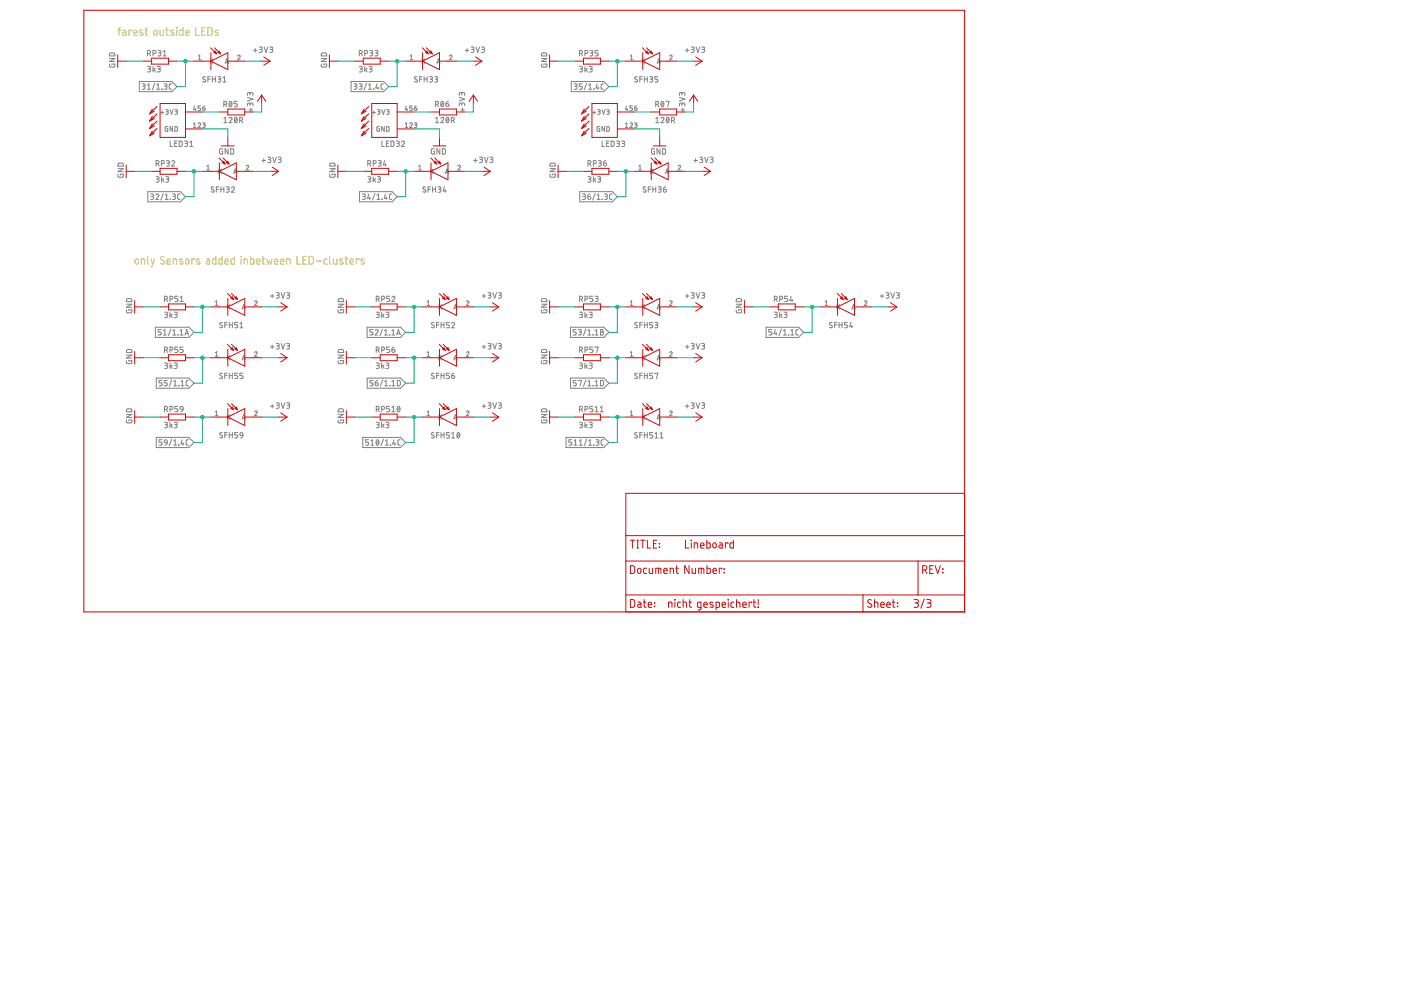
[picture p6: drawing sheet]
<svg xmlns="http://www.w3.org/2000/svg" width="420mm" height="297mm" viewBox="0 0 420 297" stroke-linecap="round" stroke-linejoin="round" font-family="sans-serif">
<g fill="none" stroke="#c8c832" stroke-width=".3">
<path d="M35.4 9.1h.8M36.2 8.3l-.5 .2v2.1M36.8 9.1h.7l.2 .2v1.3h-.5a.46 .46 0 0 1-.5-.5 .46 .46 0 0 1 .5-.4h.5M39.5 9.3v-.2h-.8v1.5M40 9.8h1.1a.55 .55 0 0 0-.4-.7 .55 .55 0 0 0-.7 .5l.2 .9 .9 .1M42.8 9.2l-.8-.1-.2 .4 1 .6v.4h-.9M43.5 9.1h.8M43.8 8.3v2.1l.5 .2M46.2 9.2l.5-.1a.92 .92 0 0 1 .2 1.4l-.7-.1zM48 9.1v1.3l.4 .2h.6v-1.5M49.7 9.1h.8M50 8.3v2.1l.5 .2"/>
<path d="M52.1 9.2l-.7-.1-.2 .4 1 .6v.4h-1M53 8.3l.1 .1zM53 9.1v1.5M54.9 8.3v2.3h-.8l-.3-.2v-1.1l.3-.2h.8M55.7 9.8h1a.55 .55 0 0 0-.3-.7 .55 .55 0 0 0-.7 .5l.1 .9 .9 .1M58.7 8.3v2.3h1.1M60.5 9.3h.8M61.6 8.3h-1.1v2.3h1.1M62.3 8.3h.9l.4 .4v1.5l-.4 .4h-.9zM65.4 9.2l-.8-.1-.1 .4 .9 .6 .1 .4h-1M40.6 77.8l.5-.2a.92 .92 0 0 1 .2 1.5l-.4 .1-.4-.4zM42.4 79.2v-1.6h.6l.4 .3v1.3"/>
<path d="M44.3 76.9v1.9l.4 .4M45.3 77.6l.5 1.6M46.3 77.6l-.7 2.4h-.3M49.2 77a.58 .58 0 0 0-.9-.1 .58 .58 0 0 0 .1 .9l.7 .4a.58 .58 0 0 1 .1 .9 .58 .58 0 0 1-.9-.1l-.2-.1M50.1 78.4h1a.54 .54 0 0 0-.3-.7 .54 .54 0 0 0-.7 .4l.1 1 .9 .1M52 79.2v-1.6h.6l.4 .3v1.3M54.8 77.8l-.8-.1-.2 .4 1 .5v.5h-1M55.8 77.8l.5-.2a.92 .92 0 0 1 .1 1.5l-.3 .1-.4-.4zM58.3 77.9v-.3h-.8v1.6M59.8 77.8l-.7-.1-.2 .4 1 .5v.5h-1M62 77.6l.6 .1 .3 .3v1.2h-.6a.46 .46 0 0 1-.5-.5 .46 .46 0 0 1 .5-.4h.6M64.7 76.9v2.3h-.7l-.3-.4 .1-.9 .3-.3h.6"/>
<path d="M66.6 76.9v2.3h-.8l-.2-.2v-1.1l.4-.3h.6M67.5 78.4h1a.54 .54 0 0 0-.3-.7 .54 .54 0 0 0-.7 .4l.1 1 .9 .1M70.3 76.9v2.3h-.8l-.2-.4v-.9l.4-.3h.6M72.2 76.9l.2 .1zM72.3 77.6v1.6M73.2 79.2v-1.6h.6l.4 .3v1.3M75.1 76.9v2.3h.8l.3-.2v-1.1l-.4-.3h-.7M76.9 78.4h1.1a.54 .54 0 0 0-.4-.7 .54 .54 0 0 0-.7 .4l.2 1 .9 .1M78.6 77.6h.8M78.9 76.9v2.1l.5 .2M80 77.6l.4 1.6 .4-1.1 .4 1.1 .4-1.6M82.3 78.4h1a.54 .54 0 0 0-.3-.7 .54 .54 0 0 0-.7 .4l.1 1 .9 .1"/>
<path d="M84.1 78.4h1.1a.54 .54 0 0 0-.4-.7 .54 .54 0 0 0-.7 .4l.1 1 1 .1M86 79.2v-1.6h.6l.4 .3v1.3M89.1 76.9v2.3h1M90.9 77.9h.8M91.9 76.9h-1v2.3h1M92.7 76.9h.8l.5 .4v1.4l-.5 .5h-.8zM94.8 78.3h1.6M98.1 77.6l-.7 .1-.2 .3 .1 1.1 .8 .1M98.8 76.9l.1 2.1 .3 .2M100 77.6v1.2l.4 .4h.6v-1.6M102.8 77.8l-.8-.1-.1 .4 .9 .5v.5h-.9M103.5 77.6h.8"/>
<path d="M103.8 76.9v2.1l.5 .2M105 78.4h1a.54 .54 0 0 0-.3-.7 .54 .54 0 0 0-.7 .4l.1 1 .9 .1M107.7 77.9v-.3h-.8v1.6M109.2 77.8l-.8-.1-.2 .4 1 .5v.5h-.9"/>
</g>
<g fill="none" stroke="#808080" stroke-width=".3">
<path d="M32.8 19.2l.3 .9h1l.3-.2 .1-.7h-1v.3M32.8 17.5h1.7l-1.7 .9h1.7M33 16l1.2-.1 .3 .9h-1.7zM44.3 19.9h.5a.36 .36 0 0 1 .4 .4 .36 .36 0 0 1-.4 .4h-.4M44.3 16h.4a.46 .46 0 0 0 .5-.4 .46 .46 0 0 0-.5-.5h-.4v1.7M44.8 16l.4 .8M45.9 16h.4a.46 .46 0 0 0 .5-.4 .46 .46 0 0 0-.5-.5h-.4v1.7M45.9 19.9v1.7M47.2 19.9h.5a.36 .36 0 0 1 .4 .4 .36 .36 0 0 1-.4 .4h-.3M47.4 15.1h.5a.36 .36 0 0 1 .4 .4 .36 .36 0 0 1-.4 .4h-.3M47.8 15.9a.46 .46 0 0 1 .5 .4 .46 .46 0 0 1-.5 .5h-.4M48.9 16.8h.9"/>
<path d="M48.9 15.5l.5-.4v1.7M59.5 16.8l.4-.3v1.4M59.5 17.9h.8M63.1 17.6v1.4M63.4 18.2l.5 .8M63.9 17.6l-.8 .9M67.5 19l.5-1.4 .5 1.4M67.6 18.7h.7M71.3 16.8a.38 .38 0 0 1 .5-.3 .38 .38 0 0 1 .1 .6l-.6 .8h.8M76 15.1h1.1M76.6 14.5v1.1M77.8 14.1h.5a.36 .36 0 0 1 .4 .4 .36 .36 0 0 1-.4 .3h-.3"/>
<path d="M78.2 14.8a.46 .46 0 0 1 .5 .5 .46 .46 0 0 1-.5 .4h-.4M79.2 14.1l.6 1.6 .5-1.6M80.9 14.1h.5a.36 .36 0 0 1 .4 .4 .36 .36 0 0 1-.4 .3h-.3M81.3 14.8a.46 .46 0 0 1 .5 .5 .46 .46 0 0 1-.5 .4h-.4M96.3 19.2l.1 .7 .2 .2h1l.3-.2 .1-.7h-1v.3M96.3 17.5h1.7l-1.7 .9h1.7M96.5 16l1.2-.1 .3 .9h-1.7zM107.8 19.9h.5a.36 .36 0 0 1 .4 .4 .36 .36 0 0 1-.4 .4h-.4M107.8 16h.4a.46 .46 0 0 0 .5-.4 .46 .46 0 0 0-.5-.5h-.4v1.7M108.3 16l.4 .8M109.4 19.9v1.7M109.4 16h.4a.46 .46 0 0 0 .5-.4 .46 .46 0 0 0-.5-.5h-.4v1.7"/>
<path d="M110.7 19.9h.5a.36 .36 0 0 1 .4 .4 .36 .36 0 0 1-.4 .4h-.4M110.9 15.1h.5a.36 .36 0 0 1 .4 .4 .36 .36 0 0 1-.4 .4h-.3M111.3 15.9a.46 .46 0 0 1 .5 .4 .46 .46 0 0 1-.5 .5h-.4M112.4 15.1h.6a.36 .36 0 0 1 .3 .4 .36 .36 0 0 1-.3 .4h-.4M112.9 15.9a.46 .46 0 0 1 .4 .4 .46 .46 0 0 1-.4 .5h-.5M123 17.9h.8M123 16.8l.4-.3v1.4M126.6 17.6v1.4M126.9 18.2l.5 .8M127.4 17.6l-.8 .9M131 19l.5-1.4 .5 1.4M131.1 18.7h.7"/>
<path d="M134.8 16.8a.38 .38 0 0 1 .5-.3 .38 .38 0 0 1 .1 .6l-.6 .8h.8M139.5 15.1h1.1M140.1 14.5v1.1M141.3 14.1h.5a.36 .36 0 0 1 .4 .4 .36 .36 0 0 1-.4 .3h-.4M141.7 14.8a.46 .46 0 0 1 .5 .5 .46 .46 0 0 1-.5 .4h-.4M142.7 14.1l.6 1.6 .5-1.6M144.4 14.1h.5a.36 .36 0 0 1 .4 .4 .36 .36 0 0 1-.4 .3h-.3M144.8 14.8a.46 .46 0 0 1 .5 .5 .46 .46 0 0 1-.5 .4h-.4M162.4 19.2l.2 .9 1.3-.1 .1-.8h-.9v.3M162.4 17.5h1.6l-1.6 .9h1.6M162.5 16l1.2-.1 .3 .3v.6h-1.6zM173.8 19.9h.5a.36 .36 0 0 1 .4 .4 .36 .36 0 0 1-.4 .4h-.3"/>
<path d="M173.8 16h.4a.46 .46 0 0 0 .5-.4 .46 .46 0 0 0-.5-.5h-.4v1.7M174.3 16l.4 .8M175.4 19.9v1.7M175.4 16h.5a.46 .46 0 0 0 .4-.4 .46 .46 0 0 0-.4-.5h-.5v1.7M176.7 19.9h.5a.36 .36 0 0 1 .4 .4 .36 .36 0 0 1-.4 .4h-.3M176.9 15.1h.6a.36 .36 0 0 1 .3 .4 .36 .36 0 0 1-.3 .4h-.4M177.4 15.9a.46 .46 0 0 1 .4 .4 .46 .46 0 0 1-.4 .5h-.5M179.4 15.1h-.9v.8h.5a.46 .46 0 0 1 .4 .4 .46 .46 0 0 1-.4 .5h-.5M189 17.9h.8M189 16.8l.4-.3v1.4M192.6 17.6v1.4M192.9 18.2l.5 .8"/>
<path d="M193.4 17.6l-.8 .9M197.1 19l.4-1.4 .5 1.4M197.2 18.7h.7M200.8 16.8a.38 .38 0 0 1 .5-.3 .38 .38 0 0 1 .2 .6l-.7 .8h.8M205.5 15.1h1.1M206.1 14.5v1.1M207.3 14.1h.5a.36 .36 0 0 1 .4 .4 .36 .36 0 0 1-.4 .3h-.3M207.8 14.8a.46 .46 0 0 1 .4 .5 .46 .46 0 0 1-.4 .4h-.5M208.8 14.1l.5 1.6 .6-1.6M210.4 14.1h.6a.36 .36 0 0 1 .3 .4 .36 .36 0 0 1-.3 .3h-.4M210.9 14.8a.46 .46 0 0 1 .4 .5 .46 .46 0 0 1-.4 .4h-.5M41.8 24.4h9.8l1.5 1.6-1.5 1.5h-9.8z"/>
<path d="M42.6 25.1h.6a.36 .36 0 0 1 .3 .4 .36 .36 0 0 1-.3 .4h-.4M43.1 25.9a.44 .44 0 0 1 .4 .4 .44 .44 0 0 1-.4 .5h-.5M44.2 26.8h.9M44.2 25.5l.4-.4v1.7M44.7 20.7a.46 .46 0 0 1 .5 .4 .46 .46 0 0 1-.5 .5h-.4M46.2 20.8l.4 .8M46.4 25l-.7 1.9M46.6 20.5l-.7 .5M47 26.8h.9M47 25.5l.5-.4v1.7M47.6 20.7a.46 .46 0 0 1 .5 .4 .46 .46 0 0 1-.5 .5h-.4M48.2 33.7h.9"/>
<path d="M48.5 26.8h.1M48.6 33.3v.9M49.2 25.1h.5a.36 .36 0 0 1 .4 .4 .36 .36 0 0 1-.4 .4h-.3M49.7 25.9a.44 .44 0 0 1 .4 .4 .44 .44 0 0 1-.4 .5h-.5M49.7 32.9l.8 .2-.2 .4h-.4M50.1 33.5a.39 .39 0 0 1 .4 .4 .39 .39 0 0 1-.4 .4h-.4M50.3 38l-.7 .1 .1 1.2h.6v-.7h-.2M51 32.9l.5 1.4 .4-1.4M51.5 25.1l-.5 .1-.2 .3v1l.7 .3M51.8 38v1.3l-.8-1.3v1.3M52.5 38l.7 .2v.9l-.2 .2h-.5zM52.5 32.9l.7 .2-.2 .4h-.4"/>
<path d="M52.8 33.5a.39 .39 0 0 1 .4 .4 .39 .39 0 0 1-.4 .4h-.3M58 37.1l.4-.3v1.4M58 38.2h.8M58.3 31.7l-.3 1.2h.8M58.6 32.5v.6M59.4 37.1a.38 .38 0 0 1 .5-.2 .38 .38 0 0 1 .1 .6l-.6 .7h.8M60.2 31.7h-.8v.7h.5a.39 .39 0 0 1 .3 .4 .39 .39 0 0 1-.3 .3h-.5M60.7 36.8l.8 .2v.2l-.3 .3M60.7 32.4h.5a.39 .39 0 0 1 .3 .4 .39 .39 0 0 1-.4 .4 .39 .39 0 0 1-.4-.4zM60.9 37.5h.3M61.2 37.5a.38 .38 0 0 1 .3 .3 .38 .38 0 0 1-.3 .4h-.5M61.4 31.7l-.5 .3-.2 .4"/>
<path d="M61.6 23.1a.42 .42 0 0 0-.6-.1 .42 .42 0 0 0-.1 .6l.6 .3a.38 .38 0 0 1 .1 .5 .38 .38 0 0 1-.5 .2l-.3-.2M62.3 23.7h.8M63.1 23h-.8v1.6M63.7 23.7h.9M63.7 23v1.6M64.6 23v1.6M65.3 23h.5a.36 .36 0 0 1 .4 .3 .36 .36 0 0 1-.4 .4h-.3M65.8 23.7a.44 .44 0 0 1 .4 .5 .44 .44 0 0 1-.4 .4h-.5M66.9 24.6h.9M66.9 23.3l.4-.3v1.6M67.1 31.3h.5a.46 .46 0 0 0 .4-.5 .46 .46 0 0 0-.4-.4h-.5v1.6M67.1 35.5l.5-.3v1.6"/>
<path d="M67.1 36.8h.9M67.7 31.3l.3 .7M68.7 35.5a.44 .44 0 0 1 .6-.3 .44 .44 0 0 1 .1 .7l-.7 .9h.9M68.9 30.5l.1-.1a.82 .82 0 0 1 .6 .8 .82 .82 0 0 1-.6 .8l-.3-.5zM69.5 30.7l-.7 .9M70.5 35.3l.1-.1a.82 .82 0 0 1 .5 .8 .82 .82 0 0 1-.5 .8l-.3-.5zM71.1 35.5l-.8 .9M71.1 30.4h-.9v.7h.6a.46 .46 0 0 1 .4 .4 .46 .46 0 0 1-.4 .5h-.6M71.9 36.1h.4a.44 .44 0 0 0 .5-.5 .44 .44 0 0 0-.5-.4h-.4v1.6M72.4 36.1l.4 .7M74.2 29.2l1.7 .5-1.7 .6M74.7 33h1.1"/>
<path d="M75 31.3a.46 .46 0 0 1 .4-.5 .46 .46 0 0 1 .5 .5v.4M75 31.6v-.4a.36 .36 0 0 0-.4-.4 .36 .36 0 0 0-.4 .4v.5M75 28.2a.46 .46 0 0 1 .4-.5 .46 .46 0 0 1 .5 .5v.4M75 28.4v-.3a.36 .36 0 0 0-.4-.4 .36 .36 0 0 0-.4 .4v.5M75.2 32.4v1.1M105.3 24.4h9.7l1.6 1.6-1.6 1.5h-9.7zM106.1 25.1h.6a.36 .36 0 0 1 .3 .4 .36 .36 0 0 1-.3 .4h-.4M106.6 25.9a.44 .44 0 0 1 .4 .4 .44 .44 0 0 1-.4 .5h-.5M107.7 25.1h.5a.36 .36 0 0 1 .4 .4 .36 .36 0 0 1-.4 .4h-.3M108.1 25.9a.44 .44 0 0 1 .5 .4 .44 .44 0 0 1-.5 .5h-.4M108.2 20.7a.46 .46 0 0 1 .5 .4 .46 .46 0 0 1-.5 .5h-.4M109.7 20.8l.4 .8"/>
<path d="M109.9 25l-.7 1.9M110.1 20.5l-.7 .5M110.5 26.8h.9M110.5 25.5l.5-.4v1.7M111.1 20.7a.46 .46 0 0 1 .5 .4 .46 .46 0 0 1-.5 .5h-.4M111.7 33.7h.9M112.1 26.7h.1M112.1 33.3v.9M113.1 25.1l-.4 1.3h.9M113.2 32.9l.8 .2-.2 .4h-.5M113.3 26v.8M113.6 33.5a.39 .39 0 0 1 .4 .4 .39 .39 0 0 1-.4 .4h-.4"/>
<path d="M113.8 38l-.8 .1 .2 1.2h.6v-.7h-.2M114.5 32.9l.5 1.4 .4-1.4M115 25.1l-.5 .1-.2 .3v1l.7 .3M115.3 38v1.3l-.8-1.3v1.3M115.9 38l.8 .2v.9l-.2 .2h-.6zM115.9 32.9l.7 .1v.4l-.2 .1M116.1 33.5h.3M116.3 33.5a.39 .39 0 0 1 .4 .4 .39 .39 0 0 1-.4 .4h-.4M121.5 38.2h.8M121.5 37.1l.4-.3v1.4M121.8 31.7l-.3 1.2h.8M122 32.5v.6"/>
<path d="M122.9 37.1a.39 .39 0 0 1 .5-.3 .39 .39 0 0 1 .1 .7l-.6 .7h.8M123.7 31.7h-.8v.7h.4a.39 .39 0 0 1 .4 .4 .39 .39 0 0 1-.4 .3h-.4M124.2 36.8l.8 .3-.2 .3-.4 .1M124.2 32.4h.5a.39 .39 0 0 1 .3 .4 .39 .39 0 0 1-.4 .3 .39 .39 0 0 1-.4-.3zM124.6 37.5a.38 .38 0 0 1 .4 .3 .38 .38 0 0 1-.4 .4h-.4M124.9 31.7l-.5 .3-.2 .4M125.1 23.1a.41 .41 0 0 0-.6-.1 .41 .41 0 0 0-.1 .6l.6 .3a.38 .38 0 0 1 .1 .5 .38 .38 0 0 1-.5 .2l-.3-.2M125.8 23.7h.8M126.6 23h-.8v1.6M127.2 23.7h.9M127.2 23v1.6M128.1 23v1.6"/>
<path d="M128.8 23h.5a.36 .36 0 0 1 .4 .3 .36 .36 0 0 1-.4 .4h-.3M129.2 23.7a.44 .44 0 0 1 .5 .5 .44 .44 0 0 1-.5 .4h-.4M130.4 23h.5a.36 .36 0 0 1 .4 .3 .36 .36 0 0 1-.4 .4h-.4M130.6 31.3h.5a.46 .46 0 0 0 .4-.5 .46 .46 0 0 0-.4-.4h-.5v1.6M130.6 36.8h.9M130.6 35.5l.5-.3v1.6M130.8 23.7a.44 .44 0 0 1 .5 .5 .44 .44 0 0 1-.5 .4h-.4M131.2 31.3l.3 .7M132.2 35.5a.44 .44 0 0 1 .6-.3 .44 .44 0 0 1 .1 .7l-.7 .9h.9M132.4 30.5l.1-.1a.81 .81 0 0 1 .6 .8 .81 .81 0 0 1-.6 .8l-.3-.8zM133 30.7l-.7 .9M133.7 31.1h.6a.45 .45 0 0 1 .3 .5 .45 .45 0 0 1-.4 .4 .45 .45 0 0 1-.5-.5z"/>
<path d="M133.9 35.3l.2-.1a.82 .82 0 0 1 .5 .8 .82 .82 0 0 1-.5 .8l-.3-.5zM134.5 30.4l-.5 .1-.3 .6M134.6 35.5l-.8 .9M135.4 36.1h.4a.44 .44 0 0 0 .5-.5 .44 .44 0 0 0-.5-.4h-.4v1.6M135.9 36.1l.4 .7M137.7 29.2l1.7 .5-1.7 .6M138.2 33h1.1M138.5 31.3a.46 .46 0 0 1 .4-.5 .46 .46 0 0 1 .5 .5v.4M138.5 31.6v-.4a.36 .36 0 0 0-.4-.4 .36 .36 0 0 0-.4 .4v.5M138.5 28.2a.46 .46 0 0 1 .4-.5 .46 .46 0 0 1 .5 .5v.4M138.5 28.4v-.3a.36 .36 0 0 0-.4-.4 .36 .36 0 0 0-.4 .4v.5M138.7 32.4v1.1"/>
<path d="M171.3 24.4h9.8l1.5 1.6-1.5 1.5h-9.8zM172.2 25.1h.5a.36 .36 0 0 1 .4 .4 .36 .36 0 0 1-.4 .4h-.4M172.6 25.9a.44 .44 0 0 1 .5 .4 .44 .44 0 0 1-.5 .5h-.4M174.2 20.7a.46 .46 0 0 1 .5 .4 .46 .46 0 0 1-.5 .5h-.4M174.6 25.1h-.9v.8h.6a.45 .45 0 0 1 .3 .4 .45 .45 0 0 1-.3 .5h-.6M175.7 20.8l.4 .8M175.9 25l-.7 1.9M176.1 20.5l-.7 .5M176.5 26.8h.9M176.5 25.5l.5-.4v1.7M177.2 20.7a.46 .46 0 0 1 .4 .4 .46 .46 0 0 1-.4 .5h-.5M177.7 33.7h.9"/>
<path d="M178.1 26.7h.1M178.2 33.3v.9M179.1 25.1l-.4 1.3h.9M179.2 32.9l.8 .2-.2 .4h-.4M179.4 26v.8M179.6 33.5a.39 .39 0 0 1 .4 .4 .39 .39 0 0 1-.4 .4h-.4M179.8 38l-.7 .1 .1 1.2h.6v-.7h-.2M180.5 32.9l.5 1.4 .5-1.4M181 25.1l-.5 .1-.2 .3v1l.7 .3M181.3 38v1.3l-.8-1.3v1.3M182 38l.7 .2 .1 .8-.3 .3h-.5zM182 32.9l.7 .2-.1 .4h-.5"/>
<path d="M182.4 33.5a.39 .39 0 0 1 .4 .4 .39 .39 0 0 1-.4 .4h-.4M187.6 38.2h.7M187.6 37.1l.3-.3v1.4M187.9 31.7l-.3 1.2h.7M188.1 32.5v.6M188.9 37.1a.39 .39 0 0 1 .6-.3 .39 .39 0 0 1 .1 .7l-.7 .7h.8M189.7 31.7h-.8v.7h.5a.39 .39 0 0 1 .3 .4 .39 .39 0 0 1-.3 .3h-.5M190.3 36.8l.8 .3-.2 .3-.5 .1M190.3 32.4h.5a.39 .39 0 0 1 .3 .4 .39 .39 0 0 1-.5 .3 .39 .39 0 0 1-.3-.3zM190.7 37.5a.38 .38 0 0 1 .4 .3 .38 .38 0 0 1-.4 .4h-.4M190.9 31.7l-.5 .3-.1 .4M191.1 23.1a.41 .41 0 0 0-.6-.1 .41 .41 0 0 0 0 .7l.5 .2a.44 .44 0 0 1 0 .7 .44 .44 0 0 1-.7-.2"/>
<path d="M191.9 23.7h.7M192.6 23h-.7v1.6M193.2 23.7h.9M193.2 23v1.6M194.1 23v1.6M194.8 23h.6a.36 .36 0 0 1 .3 .3 .36 .36 0 0 1-.3 .4h-.4M195.3 23.7a.44 .44 0 0 1 .4 .5 .44 .44 0 0 1-.4 .4h-.5M196.7 31.3h.4a.46 .46 0 0 0 .4-.5 .46 .46 0 0 0-.4-.4h-.4v1.6M196.7 36.8h.8M196.7 35.5l.4-.3v1.6M197.2 31.3l.3 .7M197.3 23h-.9v.7h.5a.45 .45 0 0 1 .4 .5 .45 .45 0 0 1-.4 .4h-.5"/>
<path d="M198.2 35.5a.44 .44 0 0 1 .7-.3 .44 .44 0 0 1 .1 .7l-.8 .9h.9M198.4 30.5l.1-.1a.81 .81 0 0 1 .6 .8 .81 .81 0 0 1-.6 .8l-.3-.8zM199 30.7l-.7 .9M199.8 30.5v-.1h.9l-.5 1.6M200 35.3l.1-.1a.81 .81 0 0 1 .6 .8 .81 .81 0 0 1-.6 .8l-.3-.8zM200.6 35.5l-.7 .9M201.4 36.1h.4a.44 .44 0 0 0 .5-.5 .44 .44 0 0 0-.5-.4h-.4v1.6M202 36.1l.3 .7M203.8 29.2l1.6 .5-1.6 .6M204.2 33h1.1M204.5 31.3a.44 .44 0 0 1 .4-.5 .44 .44 0 0 1 .5 .5v.4M204.5 31.6v-.4a.36 .36 0 0 0-.4-.4 .36 .36 0 0 0-.3 .4v.5"/>
<path d="M204.5 28.2a.44 .44 0 0 1 .4-.5 .44 .44 0 0 1 .5 .5v.4M204.5 28.4v-.3a.36 .36 0 0 0-.4-.4 .36 .36 0 0 0-.3 .4v.5M204.8 32.4v1.1M35.4 52.2l.2 .9h1l.4-.2v-.7h-.9v.3M35.4 50.5h1.6l-1.6 1h1.6M35.5 49l1.2-.1 .3 .9h-1.6zM44.3 57.4h9.8l1.5 1.6-1.5 1.5h-9.8zM45.2 58.2h.5a.36 .36 0 0 1 .4 .3 .36 .36 0 0 1-.4 .4h-.3M45.6 58.9a.44 .44 0 0 1 .5 .4 .44 .44 0 0 1-.5 .5h-.4M46.7 58.5a.44 .44 0 0 1 .7-.3 .44 .44 0 0 1 .1 .7l-.8 .9h.9M46.8 53h.5a.36 .36 0 0 1 .4 .3 .36 .36 0 0 1-.4 .4h-.3M46.8 49h.5a.44 .44 0 0 0 .4-.4 .44 .44 0 0 0-.4-.4h-.5v1.6"/>
<path d="M47.3 53.7a.44 .44 0 0 1 .4 .4 .44 .44 0 0 1-.4 .5h-.5M47.3 49l.4 .8M48.4 49h.5a.44 .44 0 0 0 .4-.4 .44 .44 0 0 0-.4-.4h-.5v1.6M48.4 53v1.6M48.7 53.8l.4 .8M49 58l-.8 2M49.1 53.5l-.7 .5M49.6 59.8h.8M49.6 58.5l.4-.3v1.6M49.7 53h.6a.36 .36 0 0 1 .3 .3 .36 .36 0 0 1-.3 .4h-.4M49.9 48.2h.6a.36 .36 0 0 1 .3 .3 .36 .36 0 0 1-.3 .4h-.4M50.2 53.7a.44 .44 0 0 1 .4 .4 .44 .44 0 0 1-.4 .5h-.5"/>
<path d="M50.4 48.9a.46 .46 0 0 1 .4 .4 .46 .46 0 0 1-.4 .5h-.5M51 42.3v1.6h.8M51.1 59.7h.1M51.5 48.5a.45 .45 0 0 1 .6-.3 .45 .45 0 0 1 .2 .7l-.8 .9h.9M51.7 58.2h.6a.36 .36 0 0 1 .3 .3 .36 .36 0 0 1-.3 .4h-.4M52.2 58.9a.44 .44 0 0 1 .4 .4 .44 .44 0 0 1-.4 .5h-.5M52.4 43h.5M53.1 42.3h-.7v1.6h.7M53.7 42.3h.7l.2 .3 .1 .9-.3 .4h-.7zM54 58.2h-.5l-.2 .3v1.1l.7 .2M55.4 42.3h.5a.36 .36 0 0 1 .4 .4 .36 .36 0 0 1-.4 .3h-.4M55.8 43a.44 .44 0 0 1 .5 .5 .44 .44 0 0 1-.5 .4h-.4"/>
<path d="M56.9 43.9h.9M56.9 42.7l.5-.4v1.6M62 49.8l.4-.3v1.4M62 50.9h.8M64.1 56.1a.42 .42 0 0 0-.5-.1 .42 .42 0 0 0-.2 .6l.6 .3a.38 .38 0 0 1 .2 .6 .38 .38 0 0 1-.6 .1l-.3-.2M64.9 56.7h.7M65.6 56h-.7v1.6M65.6 50.7v1.3M66 51.2l.4 .8M66.2 56.7h.9M66.2 56v1.6M66.4 50.7l-.8 .8"/>
<path d="M66.8 44.6l-.9 .2v1.2l.2 .2h.7v-.9h-.3M67.1 56v1.6M67.8 56h.6a.36 .36 0 0 1 .3 .4 .36 .36 0 0 1-.3 .3h-.4M68.3 56.7a.44 .44 0 0 1 .4 .5 .44 .44 0 0 1-.4 .4h-.5M68.4 44.6v1.6l-.9-1.6v1.6M69.2 44.6h.6l.3 .3v1l-.3 .3h-.6zM69.4 56.4a.44 .44 0 0 1 .6-.4 .44 .44 0 0 1 .2 .7l-.8 .9h.9M70.1 52l.4-1.3 .5 1.3M70.2 51.7h.7M73.8 49.8a.39 .39 0 0 1 .6-.3 .39 .39 0 0 1 .1 .7l-.7 .7h.8M78.5 48.1h1.1M79.1 47.6v1"/>
<path d="M80.3 47.1h.6a.36 .36 0 0 1 .3 .4 .36 .36 0 0 1-.3 .3h-.4M80.8 47.8a.44 .44 0 0 1 .4 .5 .44 .44 0 0 1-.4 .4h-.5M81.8 47.1l.5 1.6 .6-1.6M83.4 47.1h.6a.36 .36 0 0 1 .3 .4 .36 .36 0 0 1-.3 .3h-.4M83.9 47.8a.44 .44 0 0 1 .4 .5 .44 .44 0 0 1-.4 .4h-.5M98.9 52.2v.7l.2 .2h1l.4-.2v-.7h-.9v.3M98.9 50.5h1.6l-1.6 1h1.6M99 49l1.2-.1 .3 .9h-1.6zM107.8 57.4h9.8l1.5 1.6-1.5 1.5h-9.8zM108.7 58.2h.5a.36 .36 0 0 1 .4 .3 .36 .36 0 0 1-.4 .4h-.4M109.1 58.9a.44 .44 0 0 1 .5 .4 .44 .44 0 0 1-.5 .5h-.4M110.3 53h.5a.36 .36 0 0 1 .4 .3 .36 .36 0 0 1-.4 .4h-.3"/>
<path d="M110.3 49h.4a.44 .44 0 0 0 .5-.4 .44 .44 0 0 0-.5-.4h-.4v1.6M110.6 58.2l-.4 1.2h.9M110.7 53.7a.44 .44 0 0 1 .5 .4 .44 .44 0 0 1-.5 .5h-.4M110.8 49l.4 .8M110.9 59.1v.7M111.9 53v1.6M111.9 49h.5a.44 .44 0 0 0 .4-.4 .44 .44 0 0 0-.4-.4h-.5v1.6M112.2 53.8l.4 .8M112.5 58l-.8 2M112.6 53.5l-.7 .5M113.1 59.8h.8M113.1 58.5l.4-.3v1.6"/>
<path d="M113.2 53h.5a.36 .36 0 0 1 .4 .3 .36 .36 0 0 1-.4 .4h-.3M113.4 48.2h.6a.36 .36 0 0 1 .3 .3 .36 .36 0 0 1-.3 .4h-.4M113.7 53.7a.44 .44 0 0 1 .4 .4 .44 .44 0 0 1-.4 .5h-.5M113.9 48.9a.46 .46 0 0 1 .4 .4 .46 .46 0 0 1-.4 .5h-.5M114.5 42.3v1.6h.8M114.5 59.7h.1M115.3 48.2l-.3 1.2h.9M115.6 58.2l-.4 1.2h.9M115.6 49v.8M115.9 59.1v.7M115.9 43h.5M116.6 42.3h-.7v1.6h.7"/>
<path d="M117.2 42.3h.7l.2 .3 .1 .9-.3 .4h-.7zM117.5 58.2h-.5l-.2 .3v1.1l.7 .2M118.9 42.3h.5a.36 .36 0 0 1 .4 .4 .36 .36 0 0 1-.4 .3h-.4M119.3 43a.44 .44 0 0 1 .5 .5 .44 .44 0 0 1-.5 .4h-.4M120.4 42.7a.44 .44 0 0 1 .6-.4 .44 .44 0 0 1 .2 .7l-.8 .9h.9M125.5 50.9h.8M125.5 49.8l.4-.3v1.4M127.6 56.1a.41 .41 0 0 0-.6-.1 .41 .41 0 0 0-.1 .6l.6 .3a.38 .38 0 0 1 .2 .5 .38 .38 0 0 1-.6 .2l-.3-.2M128.4 56.7h.7M129.1 56h-.7v1.6M129.1 50.7v1.3M129.4 51.2l.5 .8"/>
<path d="M129.7 56.7h.9M129.7 56v1.6M129.9 50.7l-.8 .8M130.3 44.6l-.9 .2-.1 1 .3 .4h.7v-.9h-.3M130.6 56v1.6M131.3 56h.6a.36 .36 0 0 1 .3 .4 .36 .36 0 0 1-.3 .3h-.4M131.8 56.7a.44 .44 0 0 1 .4 .5 .44 .44 0 0 1-.4 .4h-.5M131.9 44.6v1.6l-.9-1.6v1.6M132.7 44.6h.6l.3 .3v1l-.3 .3h-.6zM133.3 56l-.4 1.3h.9M133.5 56.9v.7M133.6 52l.4-1.3 .5 1.3"/>
<path d="M133.7 51.7h.7M137.3 49.8a.39 .39 0 0 1 .6-.3 .39 .39 0 0 1 .1 .7l-.7 .7h.8M142 48.1h1.1M142.6 47.6v1M143.8 47.1h.6a.36 .36 0 0 1 .3 .4 .36 .36 0 0 1-.3 .3h-.4M144.3 47.8a.44 .44 0 0 1 .4 .5 .44 .44 0 0 1-.4 .4h-.5M145.3 47.1l.5 1.6 .6-1.6M146.9 47.1h.6a.36 .36 0 0 1 .3 .4 .36 .36 0 0 1-.3 .3h-.4M147.4 47.8a.44 .44 0 0 1 .4 .5 .44 .44 0 0 1-.4 .4h-.5M164.9 52.2l.2 .9 1.3-.1 .1-.8h-.9v.3M164.9 50.5h1.6l-1.6 1h1.6M165 49l1.2-.1 .3 .3v.6h-1.6z"/>
<path d="M173.9 57.4h9.7l1.5 1.6-1.5 1.5h-9.7zM174.7 58.2h.5a.36 .36 0 0 1 .4 .3 .36 .36 0 0 1-.4 .4h-.3M175.2 58.9a.44 .44 0 0 1 .4 .4 .44 .44 0 0 1-.4 .5h-.5M176.3 58.9h.5a.46 .46 0 0 1 .4 .5 .46 .46 0 0 1-.5 .4 .46 .46 0 0 1-.4-.5zM176.3 53h.6a.36 .36 0 0 1 .3 .3 .36 .36 0 0 1-.3 .4h-.4M176.3 49h.5a.44 .44 0 0 0 .4-.4 .44 .44 0 0 0-.4-.4h-.5v1.6M176.8 53.7a.44 .44 0 0 1 .4 .4 .44 .44 0 0 1-.4 .5h-.5M176.9 49l.3 .8M177 58.2l-.4 .1-.3 .6M177.9 53v1.6M178 49h.4a.44 .44 0 0 0 .5-.4 .44 .44 0 0 0-.5-.4h-.4v1.6M178.3 53.8l.4 .8"/>
<path d="M178.5 58l-.7 2M178.7 53.5l-.8 .5M179.1 59.8h.9M179.1 58.5l.4-.3v1.6M179.3 53h.5a.36 .36 0 0 1 .3 .3 .36 .36 0 0 1-.3 .4h-.4M179.5 48.2h.5a.36 .36 0 0 1 .4 .3 .36 .36 0 0 1-.4 .4h-.4M179.7 53.7a.44 .44 0 0 1 .4 .4 .44 .44 0 0 1-.4 .5h-.4M179.9 48.9a.46 .46 0 0 1 .5 .4 .46 .46 0 0 1-.5 .5h-.4M180.6 42.3v1.6h.7M180.6 59.7h.1M181 48.9h.5a.45 .45 0 0 1 .4 .5 .45 .45 0 0 1-.5 .4 .45 .45 0 0 1-.4-.5zM181.3 58.2h.5a.36 .36 0 0 1 .4 .3 .36 .36 0 0 1-.4 .4h-.4"/>
<path d="M181.7 58.9a.44 .44 0 0 1 .5 .4 .44 .44 0 0 1-.5 .5h-.4M181.7 48.2l-.4 .1-.3 .6M181.9 43h.6M182.6 42.3h-.7v1.6h.7M183.3 42.3h.6l.2 .3v1l-.2 .3h-.6zM183.6 58.2h-.6l-.2 .3 .1 1.1 .7 .2M184.9 42.3h.5a.36 .36 0 0 1 .4 .4 .36 .36 0 0 1-.4 .3h-.3M185.3 43a.44 .44 0 0 1 .5 .5 .44 .44 0 0 1-.5 .4h-.4M186.5 42.3h.5a.36 .36 0 0 1 .4 .4 .36 .36 0 0 1-.4 .3h-.4M186.9 43a.44 .44 0 0 1 .5 .5 .44 .44 0 0 1-.5 .4h-.4M191.6 50.9h.7M191.6 49.8l.4-.3v1.4"/>
<path d="M193.7 56.1a.41 .41 0 0 0-.7 0 .41 .41 0 0 0 .1 .6l.5 .2a.44 .44 0 0 1-.1 .7 .44 .44 0 0 1-.7-.2M194.4 56.7h.7M195.1 56h-.7v1.6M195.2 50.7v1.3M195.5 51.2l.4 .8M195.8 56.7h.9M195.8 56v1.6M195.9 50.7l-.7 .8M196.3 44.6l-.9 .2v1l.2 .4h.7v-.9h-.3M196.7 56v1.6M197.4 56h.5a.36 .36 0 0 1 .4 .4 .36 .36 0 0 1-.4 .3h-.4M197.8 56.7a.44 .44 0 0 1 .5 .5 .44 .44 0 0 1-.5 .4h-.4"/>
<path d="M198 44.6v1.6l-1-1.6v1.6M198.7 44.6h.6l.3 .3v.8l-.3 .5h-.6zM198.9 56.7h.6a.45 .45 0 0 1 .3 .5 .45 .45 0 0 1-.4 .4 .45 .45 0 0 1-.5-.4zM199.6 52l.5-1.3 .4 1.3M199.7 56l-.6 .3-.2 .4M199.7 51.7h.7M203.3 49.8a.38 .38 0 0 1 .6-.2 .38 .38 0 0 1 .1 .6l-.7 .7h.8M208.1 48.1h1.1M208.6 47.6v1M209.8 47.1h.6a.36 .36 0 0 1 .3 .4 .36 .36 0 0 1-.3 .3h-.4M210.3 47.8a.44 .44 0 0 1 .4 .5 .44 .44 0 0 1-.4 .4h-.5M211.3 47.1l.6 1.6 .5-1.6"/>
<path d="M213 47.1h.5a.36 .36 0 0 1 .4 .4 .36 .36 0 0 1-.4 .3h-.4M213.4 47.8a.44 .44 0 0 1 .5 .5 .44 .44 0 0 1-.5 .4h-.4M37.9 92.9l.2 .8 1.1 .1 .3-.3v-.6h-.9v.2M37.9 91.2h1.6l-1.6 .9h1.6M38 89.7l1.3-.1 .2 .8h-1.6zM46.6 98.1h10l1.6 1.5-1.6 1.5h-10zM48.3 98.8h-.9v.7h.6a.47 .47 0 0 1 .4 .5 .47 .47 0 0 1-.4 .4h-.6M49 99.1l.4-.3v1.6M49.3 93.6h.6a.37 .37 0 0 1 .3 .3 .37 .37 0 0 1-.3 .4h-.4M49.3 89.7h.5a.44 .44 0 0 0 .4-.5 .44 .44 0 0 0-.4-.4h-.5v1.6M49.8 94.3a.44 .44 0 0 1 .4 .5 .44 .44 0 0 1-.4 .4h-.5M49.9 89.7l.3 .7"/>
<path d="M51 89.7h.4a.44 .44 0 0 0 .5-.5 .44 .44 0 0 0-.5-.4h-.4v1.6M51 93.6v1.6M51.2 98.6l-.7 2M51.3 94.4l.4 .8M51.7 94.1l-.7 .6M51.8 99.1l.5-.3v1.6M52.3 93.6h.5a.37 .37 0 0 1 .4 .3 .37 .37 0 0 1-.4 .4h-.3M52.7 94.3a.44 .44 0 0 1 .5 .5 .44 .44 0 0 1-.5 .4h-.4M53.4 88.8h-.9v.7h.5a.45 .45 0 0 1 .4 .5 .45 .45 0 0 1-.4 .4h-.5M54 99.1l.5-.3v1.6M54 90.4h.9M54 89.2l.5-.4v1.6"/>
<path d="M64.6 90.5l.4-.3v1.4M64.6 91.6h.8M66.7 96.8l-.2-.1a.37 .37 0 0 0-.5 .1 .37 .37 0 0 0 .1 .5l.5 .3a.38 .38 0 0 1 .1 .5 .38 .38 0 0 1-.5 .1l-.4-.2M67.4 97.4h.7M68.1 96.6h-.7v1.7M68.2 91.3v1.4M68.5 91.8l.5 .9M68.8 97.4h.9M68.8 96.6v1.7M69 91.3l-.8 .8M69.7 96.6v1.7M71.3 96.6h-.9v.8h.5a.45 .45 0 0 1 .4 .4 .45 .45 0 0 1-.4 .5h-.5"/>
<path d="M71.9 98.3h1M71.9 97l.5-.4v1.7M72.6 92.7l.5-1.4 .4 1.4M72.7 92.3h.7M76.3 90.5a.38 .38 0 0 1 .6-.3 .38 .38 0 0 1 .1 .6l-.7 .8h.8M81.1 88.7h1.1M81.6 88.2v1.1M82.8 87.7h.6a.37 .37 0 0 1 .4 .4 .37 .37 0 0 1-.4 .4h-.4M83.3 88.5a.44 .44 0 0 1 .5 .4 .44 .44 0 0 1-.5 .5h-.5M84.3 87.7l.6 1.7 .5-1.7M86 87.7h.5a.37 .37 0 0 1 .4 .4 .37 .37 0 0 1-.4 .4h-.4M86.4 88.5a.44 .44 0 0 1 .5 .4 .44 .44 0 0 1-.5 .5h-.4"/>
<path d="M101.4 92.9v.6l.2 .2 1.1 .1 .3-.3v-.6h-.9v.2M101.4 91.2h1.6l-1.6 .9h1.6M101.5 89.7l1.3-.1 .2 .8h-1.6zM110.1 98.1h10l1.5 1.5-1.5 1.5h-10zM111.8 98.8h-.9v.7h.6a.46 .46 0 0 1 .4 .5 .46 .46 0 0 1-.4 .4h-.6M112.5 99.1a.44 .44 0 0 1 .6-.3 .44 .44 0 0 1 .2 .7l-.8 .9h.9M112.8 93.6h.6a.37 .37 0 0 1 .3 .3 .37 .37 0 0 1-.3 .4h-.4M112.8 89.7h.5a.44 .44 0 0 0 .4-.5 .44 .44 0 0 0-.4-.4h-.5v1.6M113.3 94.3a.44 .44 0 0 1 .4 .5 .44 .44 0 0 1-.4 .4h-.5M113.4 89.7l.3 .7M114.4 93.6v1.6M114.5 89.7h.4a.44 .44 0 0 0 .5-.5 .44 .44 0 0 0-.5-.4h-.4v1.6"/>
<path d="M114.7 98.6l-.7 2M114.8 94.4l.4 .8M115.2 94.1l-.8 .6M115.3 99.1l.5-.3v1.6M115.8 93.6h.5a.37 .37 0 0 1 .3 .3 .37 .37 0 0 1-.3 .4h-.4M116.2 94.3a.44 .44 0 0 1 .4 .5 .44 .44 0 0 1-.4 .4h-.4M116.9 88.8h-.9v.7h.5a.45 .45 0 0 1 .4 .5 .45 .45 0 0 1-.4 .4h-.5M117.5 99.1l.4-.3v1.6M117.5 89.2a.44 .44 0 0 1 .6-.4 .44 .44 0 0 1 .2 .7l-.8 .9h.9M128.1 91.6h.8M128.1 90.5l.4-.3v1.4M130.2 96.8l-.4-.2-.4 .4 .7 .6a.38 .38 0 0 1 .1 .5 .38 .38 0 0 1-.5 .1l-.4-.2"/>
<path d="M130.9 97.4h.7M131.6 96.6h-.7v1.7M131.7 91.3v1.4M132 91.8l.4 .9M132.3 97.4h.9M132.3 96.6v1.7M132.4 91.3l-.7 .8M133.2 96.6v1.7M134.8 96.6h-.9v.8h.5a.45 .45 0 0 1 .4 .4 .45 .45 0 0 1-.4 .5h-.5M135.4 97a.45 .45 0 0 1 .7-.3 .45 .45 0 0 1 .1 .7l-.8 .9h1M136.1 92.7l.5-1.4 .4 1.4M136.2 92.3h.7"/>
<path d="M139.8 90.5a.38 .38 0 0 1 .6-.3 .38 .38 0 0 1 .1 .6l-.7 .8h.8M144.6 88.7h1.1M145.1 88.2v1.1M146.3 87.7h.6a.37 .37 0 0 1 .4 .4 .37 .37 0 0 1-.4 .4h-.4M146.8 88.5a.44 .44 0 0 1 .5 .4 .44 .44 0 0 1-.5 .5h-.5M147.8 87.7l.6 1.7 .5-1.7M149.5 87.7h.5a.37 .37 0 0 1 .4 .4 .37 .37 0 0 1-.4 .4h-.4M149.9 88.5a.44 .44 0 0 1 .5 .4 .44 .44 0 0 1-.5 .5h-.4M162.4 92.9l.2 .8h1.3l.1-.8h-.9v.2M162.4 91.2h1.6l-1.6 .9h1.6M162.5 89.7l1.2-.1 .3 .2v.6h-1.6zM171.1 98.1h10l1.5 1.5-1.5 1.5h-10z"/>
<path d="M172.8 98.8h-.9v.7h.5a.47 .47 0 0 1 .4 .5 .47 .47 0 0 1-.4 .4h-.5M173.5 98.8h.5a.36 .36 0 0 1 .4 .3 .36 .36 0 0 1-.4 .4h-.3M173.8 93.6h.5a.37 .37 0 0 1 .4 .3 .37 .37 0 0 1-.4 .4h-.3M173.8 89.7h.4a.44 .44 0 0 0 .5-.5 .44 .44 0 0 0-.5-.4h-.4v1.6M173.9 99.5a.46 .46 0 0 1 .5 .5 .46 .46 0 0 1-.5 .4h-.4M174.2 94.3a.44 .44 0 0 1 .5 .5 .44 .44 0 0 1-.5 .4h-.4M174.3 89.7l.4 .7M175.4 93.6v1.6M175.4 89.7h.5a.44 .44 0 0 0 .4-.5 .44 .44 0 0 0-.4-.4h-.5v1.6M175.7 98.6l-.7 2M175.7 94.4l.4 .8M176.1 94.1l-.7 .6"/>
<path d="M176.3 99.1l.4-.3v1.6M176.7 93.6h.5a.37 .37 0 0 1 .4 .3 .37 .37 0 0 1-.4 .4h-.3M177.2 94.3a.44 .44 0 0 1 .4 .5 .44 .44 0 0 1-.4 .4h-.5M177.8 88.8h-.9v.7h.6a.45 .45 0 0 1 .3 .5 .45 .45 0 0 1-.3 .4h-.6M178.5 88.8h.5a.36 .36 0 0 1 .4 .4 .36 .36 0 0 1-.4 .3h-.4M178.5 99.1l.4-.3v1.6M178.9 89.5a.44 .44 0 0 1 .5 .5 .44 .44 0 0 1-.5 .4h-.4M180.1 98.8h.5a.36 .36 0 0 1 .3 .3 .36 .36 0 0 1-.3 .4 .46 .46 0 0 1 .4 .5 .46 .46 0 0 1-.4 .4h-.5zM180.1 99.5h.5M189 90.5l.4-.3v1.4M189 91.6h.8M191.1 96.8l-.2-.1a.38 .38 0 0 0-.5 .1 .38 .38 0 0 0 .1 .5l.5 .3a.44 .44 0 0 1 0 .7 .44 .44 0 0 1-.7-.3"/>
<path d="M191.9 97.4h.7M192.6 96.6h-.7v1.7M192.6 91.3v1.4M192.9 91.8l.5 .9M193.2 96.6v1.7M193.2 97.4h.9M193.4 91.3l-.8 .8M194.1 96.6v1.7M195.7 96.6h-.9v.8h.6a.45 .45 0 0 1 .4 .4 .45 .45 0 0 1-.4 .5h-.6M196.4 96.6h.5a.37 .37 0 0 1 .4 .4 .37 .37 0 0 1-.4 .4h-.3M196.8 97.4a.44 .44 0 0 1 .5 .4 .44 .44 0 0 1-.5 .5h-.4M197.1 92.7l.4-1.4 .5 1.4"/>
<path d="M197.2 92.3h.7M200.8 90.5a.38 .38 0 0 1 .5-.3 .38 .38 0 0 1 .2 .6l-.7 .8h.8M205.5 88.7h1.1M206.1 88.2v1.1M207.3 87.7h.5a.37 .37 0 0 1 .4 .4 .37 .37 0 0 1-.4 .4h-.3M207.8 88.5a.44 .44 0 0 1 .4 .4 .44 .44 0 0 1-.4 .5h-.5M208.8 87.7l.5 1.7 .6-1.7M210.4 87.7h.6a.37 .37 0 0 1 .3 .4 .37 .37 0 0 1-.3 .4h-.4M210.9 88.5a.44 .44 0 0 1 .4 .4 .44 .44 0 0 1-.4 .5h-.5M220.8 92.9l.2 .8 1 .1 .4-.3v-.6h-.9v.2M220.8 91.2h1.6l-1.6 .9h1.6M220.9 89.7l1.2-.1 .3 .2v.6h-1.6z"/>
<path d="M229.7 98.1h9.8l1.5 1.5-1.5 1.5h-9.8zM231.5 98.8h-.9v.7h.5a.47 .47 0 0 1 .4 .5 .47 .47 0 0 1-.4 .4h-.5M232.2 93.6h.5a.37 .37 0 0 1 .4 .3 .37 .37 0 0 1-.4 .4h-.3M232.2 89.7h.5a.44 .44 0 0 0 .4-.5 .44 .44 0 0 0-.4-.4h-.5v1.6M232.5 98.8l-.4 1.3h.9M232.7 94.3a.44 .44 0 0 1 .4 .5 .44 .44 0 0 1-.4 .4h-.5M232.7 89.7l.4 .7M232.8 99.7v.7M233.8 89.7h.5a.44 .44 0 0 0 .4-.5 .44 .44 0 0 0-.4-.4h-.5v1.6M233.8 93.6v1.6M234.1 94.4l.4 .8M234.4 98.6l-.8 2"/>
<path d="M234.5 94.1l-.7 .6M234.9 99.1l.5-.3v1.6M235.1 93.6h.6a.37 .37 0 0 1 .3 .3 .37 .37 0 0 1-.3 .4h-.4M235.6 94.3a.44 .44 0 0 1 .4 .5 .44 .44 0 0 1-.4 .4h-.5M236.2 88.8h-.9v.7h.6a.45 .45 0 0 1 .3 .5 .45 .45 0 0 1-.3 .4h-.6M237.2 99.1l.4-.3v1.6M237.3 88.8l-.4 1.2h.9M237.5 89.7v.7M239.4 98.8h-.5l-.2 .3v1.1l.7 .2M247.5 91.6h.7M247.5 90.5l.3-.3v1.4M249.5 96.8l-.2-.1a.38 .38 0 0 0-.5 .1 .38 .38 0 0 0 .1 .5l.5 .3a.44 .44 0 0 1 0 .7 .44 .44 0 0 1-.7-.3"/>
<path d="M250.3 97.4h.7M251 96.6h-.7v1.7M251 91.3v1.4M251.4 91.8l.4 .9M251.6 97.4h.9M251.6 96.6v1.7M251.8 91.3l-.8 .8M252.5 96.6v1.7M254.1 96.6h-.8v.8h.5a.45 .45 0 0 1 .4 .4 .45 .45 0 0 1-.4 .5h-.5M255.2 96.6l-.4 1.3h.9M255.4 97.5v.8M255.5 92.7l.4-1.4 .5 1.4"/>
<path d="M255.6 92.3h.7M259.2 90.5a.38 .38 0 0 1 .6-.3 .38 .38 0 0 1 .1 .6l-.7 .8h.8M264 88.7h1M264.5 88.2v1.1M265.7 87.7h.6a.37 .37 0 0 1 .3 .4 .37 .37 0 0 1-.3 .4h-.4M266.2 88.5a.44 .44 0 0 1 .4 .4 .44 .44 0 0 1-.4 .5h-.5M267.2 87.7l.5 1.7 .6-1.7M268.8 87.7h.6a.37 .37 0 0 1 .3 .4 .37 .37 0 0 1-.3 .4h-.4M269.3 88.5a.44 .44 0 0 1 .4 .4 .44 .44 0 0 1-.4 .5h-.5M37.9 108.1l.2 .9h1.1l.3-.2v-.7h-.9v.3M37.9 106.4h1.6l-1.6 .9h1.6M38 104.9l1.3-.1 .2 .9h-1.6z"/>
<path d="M46.9 113.3h9.7l1.6 1.6-1.6 1.5h-9.7zM48.6 114h-.9v.7h.6a.46 .46 0 0 1 .3 .5 .46 .46 0 0 1-.3 .5h-.6M49 100.4h.9M49.3 108.8h.6a.36 .36 0 0 1 .3 .4 .36 .36 0 0 1-.3 .3h-.4M49.3 104.9h.5a.44 .44 0 0 0 .4-.4 .44 .44 0 0 0-.4-.5h-.5v1.6M49.8 109.5a.46 .46 0 0 1 .4 .5 .46 .46 0 0 1-.4 .4h-.5M49.9 104.9l.3 .7M50.2 114h-.9v.7h.5a.46 .46 0 0 1 .4 .5 .46 .46 0 0 1-.4 .5h-.5M51 104.9h.4a.44 .44 0 0 0 .5-.4 .44 .44 0 0 0-.5-.5h-.4v1.6M51 108.8v1.6M51.3 109.7l.4 .7M51.5 113.9l-.7 1.9"/>
<path d="M51.7 109.4l-.7 .5M51.8 100.4h.9M52.1 115.7h.9M52.1 114.4l.4-.4v1.7M52.3 108.8h.5a.36 .36 0 0 1 .4 .4 .36 .36 0 0 1-.4 .3h-.3M52.7 109.5a.46 .46 0 0 1 .5 .5 .46 .46 0 0 1-.5 .4h-.4M53.4 100.3h.1M53.4 104h-.9v.8h.5a.45 .45 0 0 1 .4 .4 .45 .45 0 0 1-.4 .4h-.5M53.6 115.7h.1M54 100.4h.9M54.3 115.7h.9M54.3 114.4l.4-.4v1.7"/>
<path d="M54.9 104h-.9v.8h.6a.45 .45 0 0 1 .3 .4 .45 .45 0 0 1-.3 .4h-.6M55.5 100.4l.5-1.6 .6 1.6M55.6 100h.8M56.6 114l-.6 .1-.2 .3 .1 1 .7 .3M64.6 105.7l.4-.3v1.4M64.6 106.8h.8M66.7 112l-.2-.1a.37 .37 0 0 0-.5 .1 .37 .37 0 0 0 .1 .5l.5 .3a.38 .38 0 0 1 .1 .5 .38 .38 0 0 1-.5 .2l-.4-.2M67.4 112.6h.7M68.1 111.9h-.7v1.6M68.2 106.5v1.4M68.5 107.1l.5 .8M68.8 111.9v1.6"/>
<path d="M68.8 112.6h.9M69 106.5l-.8 .9M69.7 111.9v1.6M71.3 111.9h-.9v.7h.5a.46 .46 0 0 1 .4 .4 .46 .46 0 0 1-.4 .5h-.5M72.6 107.9l.5-1.4 .4 1.4M72.7 107.6h.7M72.9 111.9h-1v.7h.6a.46 .46 0 0 1 .4 .4 .46 .46 0 0 1-.4 .5h-.6M76.3 105.7a.38 .38 0 0 1 .6-.3 .38 .38 0 0 1 .1 .6l-.7 .8h.8M81.1 104h1.1M81.6 103.4v1.1M82.8 103h.6a.36 .36 0 0 1 .4 .3 .36 .36 0 0 1-.4 .4h-.4M83.3 103.7a.46 .46 0 0 1 .5 .5 .46 .46 0 0 1-.5 .4h-.5"/>
<path d="M84.3 103l.6 1.6 .5-1.6M86 103h.5a.36 .36 0 0 1 .4 .3 .36 .36 0 0 1-.4 .4h-.4M86.4 103.7a.46 .46 0 0 1 .5 .5 .46 .46 0 0 1-.5 .4h-.4M101.4 108.1v.7l.2 .2h1.1l.3-.2v-.7h-.9v.3M101.4 106.4h1.6l-1.6 .9h1.6M101.5 104.9l1.3-.1 .2 .9h-1.6zM110.1 113.3h10l1.5 1.6-1.5 1.5h-10zM111.9 114h-.9v.7h.5a.46 .46 0 0 1 .4 .5 .46 .46 0 0 1-.4 .5h-.5M112.5 114.7h.6a.46 .46 0 0 1 .3 .6 .46 .46 0 0 1-.4 .4 .46 .46 0 0 1-.5-.5zM112.8 108.8h.6a.36 .36 0 0 1 .3 .4 .36 .36 0 0 1-.3 .3h-.4M112.8 104.9h.5a.44 .44 0 0 0 .4-.4 .44 .44 0 0 0-.4-.5h-.5v1.6M113.3 114l-.6 .3-.2 .4"/>
<path d="M113.3 109.5a.46 .46 0 0 1 .4 .5 .46 .46 0 0 1-.4 .4h-.5M113.4 104.9l.3 .7M114.4 108.8v1.6M114.5 104.9h.4a.44 .44 0 0 0 .5-.4 .44 .44 0 0 0-.5-.5h-.4v1.6M114.7 113.9l-.7 1.9M114.8 109.7l.4 .7M115.2 109.4l-.8 .5M115.3 100.4h.9M115.3 114.4l.5-.4v1.7M115.3 115.7h.9M115.8 108.8h.5a.36 .36 0 0 1 .3 .4 .36 .36 0 0 1-.3 .3h-.4M116.2 109.5a.46 .46 0 0 1 .4 .5 .46 .46 0 0 1-.4 .4h-.4"/>
<path d="M116.9 100.3h.1M116.8 115.6h.1M116.9 104h-.9v.8h.5a.45 .45 0 0 1 .4 .4 .45 .45 0 0 1-.4 .4h-.5M117.5 100.4h.9M117.5 104.8h.6a.45 .45 0 0 1 .3 .5 .45 .45 0 0 1-.5 .3 .45 .45 0 0 1-.4-.4zM117.5 115.7h.9M117.5 114.4l.5-.4v1.7M118.2 104l-.4 .2-.3 .6M119 100.4l.5-1.6 .6 1.6M119.1 100h.8M119.1 114l.7 .1 .2 .2 .1 .9-.3 .4-.7 .1zM128.1 105.7l.4-.3v1.4"/>
<path d="M128.1 106.8h.8M130.2 112l-.4-.1-.4 .3 .7 .6a.38 .38 0 0 1 .1 .5 .38 .38 0 0 1-.5 .2l-.4-.2M130.9 112.6h.7M131.6 111.9h-.7v1.6M131.7 106.5v1.4M132 107.1l.4 .8M132.3 111.9v1.6M132.3 112.6h.9M132.4 106.5l-.7 .9M133.2 111.9v1.6M134.8 111.9h-.9v.7h.5a.46 .46 0 0 1 .4 .4 .46 .46 0 0 1-.4 .5h-.5M135.4 112.6h.6a.45 .45 0 0 1 .4 .5 .45 .45 0 0 1-.5 .4 .45 .45 0 0 1-.5-.4z"/>
<path d="M136.1 107.9l.5-1.4 .4 1.4M136.2 111.9l-.6 .3-.2 .4M136.2 107.6h.7M139.8 105.7a.38 .38 0 0 1 .6-.3 .38 .38 0 0 1 .1 .6l-.7 .8h.8M144.6 104h1.1M145.1 103.4v1.1M146.3 103h.6a.36 .36 0 0 1 .4 .3 .36 .36 0 0 1-.4 .4h-.4M146.8 103.7a.46 .46 0 0 1 .5 .5 .46 .46 0 0 1-.5 .4h-.5M147.8 103l.6 1.6 .5-1.6M149.5 103h.5a.36 .36 0 0 1 .4 .3 .36 .36 0 0 1-.4 .4h-.4M149.9 103.7a.46 .46 0 0 1 .5 .5 .46 .46 0 0 1-.5 .4h-.4M162.4 108.1l.2 .9 1.3-.1 .1-.8h-.9v.3"/>
<path d="M162.4 106.4h1.6l-1.6 .9h1.6M162.5 104.9l1.2-.1 .3 .3v.6h-1.6zM171.1 113.3h10l1.5 1.6-1.5 1.5h-10zM172.8 114h-.9v.7h.6a.46 .46 0 0 1 .3 .5 .46 .46 0 0 1-.3 .5h-.6M173.5 114.2v-.2h.9l-.5 1.7M173.8 108.8h.5a.36 .36 0 0 1 .4 .4 .36 .36 0 0 1-.4 .3h-.3M173.8 104.9h.4a.44 .44 0 0 0 .5-.4 .44 .44 0 0 0-.5-.5h-.4v1.6M174.2 109.5a.46 .46 0 0 1 .5 .5 .46 .46 0 0 1-.5 .4h-.4M174.3 104.9l.4 .7M175.4 108.8v1.6M175.4 104.9h.5a.44 .44 0 0 0 .4-.4 .44 .44 0 0 0-.4-.5h-.5v1.6M175.7 113.9l-.7 1.9"/>
<path d="M175.7 109.7l.4 .7M176.1 109.4l-.7 .5M176.3 100.4h.9M176.3 115.7h.9M176.3 114.4l.5-.4v1.7M176.7 108.8h.5a.36 .36 0 0 1 .4 .4 .36 .36 0 0 1-.4 .3h-.3M177.2 109.5a.46 .46 0 0 1 .4 .5 .46 .46 0 0 1-.4 .4h-.5M177.9 100.3h.1M177.9 115.6h.1M177.8 104h-.9v.8h.6a.45 .45 0 0 1 .3 .4 .45 .45 0 0 1-.3 .4h-.6M178.5 104.2v-.2h.9l-.5 1.6M178.5 100.4h.9"/>
<path d="M178.5 115.7h.9M178.5 114.4l.4-.4v1.7M180.1 114l.9 .3v.9l-.3 .4-.6 .1zM189 105.7l.4-.3v1.4M189 106.8h.8M191.1 112l-.2-.1a.38 .38 0 0 0-.5 .1 .38 .38 0 0 0 .1 .5l.5 .3a.44 .44 0 0 1 0 .7 .44 .44 0 0 1-.7-.2M191.9 112.6h.7M192.6 111.9h-.7v1.6M192.6 106.5v1.4M192.9 107.1l.5 .8M193.2 111.9v1.6M193.2 112.6h.9"/>
<path d="M193.4 106.5l-.8 .9M194.1 111.9v1.6M195.7 111.9h-.9v.7h.6a.46 .46 0 0 1 .4 .4 .46 .46 0 0 1-.4 .5h-.6M196.4 112.1v-.2h.9l-.5 1.6M197.1 107.9l.4-1.4 .5 1.4M197.2 107.6h.7M200.8 105.7a.38 .38 0 0 1 .5-.3 .38 .38 0 0 1 .2 .6l-.7 .8h.8M205.5 104h1.1M206.1 103.4v1.1M207.3 103h.5a.36 .36 0 0 1 .4 .3 .36 .36 0 0 1-.4 .4h-.3M207.8 103.7a.46 .46 0 0 1 .4 .5 .46 .46 0 0 1-.4 .4h-.5M208.8 103l.5 1.6 .6-1.6"/>
<path d="M210.4 103h.6a.36 .36 0 0 1 .3 .3 .36 .36 0 0 1-.3 .4h-.4M210.9 103.7a.46 .46 0 0 1 .4 .5 .46 .46 0 0 1-.4 .4h-.5M234.9 100.4h1M236.5 100.4h.1M237.2 100.4h.8M37.9 125.9l.2 .8 1.1 .1 .3-.2v-.7h-.9v.3M37.9 124.2h1.6l-1.6 .9h1.6M38 122.7l1.3-.1 .2 .2v.6h-1.6zM46.9 131.1h9.7l1.6 1.5-1.6 1.6h-9.7zM48.6 131.8h-.9v.7h.6a.46 .46 0 0 1 .3 .5 .46 .46 0 0 1-.3 .4h-.6M49.3 126.6h.6a.36 .36 0 0 1 .3 .4 .36 .36 0 0 1-.3 .3h-.4M49.3 122.7h.5a.46 .46 0 0 0 .4-.5 .46 .46 0 0 0-.4-.4h-.5v1.6"/>
<path d="M49.4 131.9h.6l.2 .8-.8-.1zM49.8 127.3a.46 .46 0 0 1 .4 .5 .46 .46 0 0 1-.4 .4h-.5M49.9 122.7l.3 .7M50.2 132.7l-.2 .4-.6 .3M51 122.7h.4a.46 .46 0 0 0 .5-.5 .46 .46 0 0 0-.5-.4h-.4v1.6M51 126.6v1.6M51.3 127.5l.4 .7M51.5 131.6l-.7 2M51.7 127.1l-.7 .6M52.1 132.2l.4-.4v1.6M52.1 133.4h.9M52.3 126.6h.5a.36 .36 0 0 1 .4 .4 .36 .36 0 0 1-.4 .3h-.3"/>
<path d="M52.7 127.3a.46 .46 0 0 1 .5 .5 .46 .46 0 0 1-.5 .4h-.4M53.4 121.8h-.9v.7h.5a.45 .45 0 0 1 .4 .5 .45 .45 0 0 1-.4 .4h-.5M53.6 133.3h.1M54.2 121.9h.6l.1 .8-.8-.1zM54.6 131.8l-.3 1.3h.9M54.9 132.7v.7M54.9 122.7l-.3 .6-.4 .1M56.6 131.8h-.6l-.2 .4 .1 1 .7 .2M64.6 123.5l.4-.3v1.4M64.6 124.6h.8M66.7 129.8l-.2-.1a.37 .37 0 0 0-.5 .1 .37 .37 0 0 0 .1 .5l.5 .3a.4 .4 0 0 1 0 .6 .4 .4 0 0 1-.6 0l-.2-.2M67.4 130.4h.7"/>
<path d="M68.1 129.6h-.7v1.7M68.2 124.3v1.4M68.5 124.8l.5 .9M68.8 129.6v1.7M68.8 130.4h.9M69 124.3l-.8 .9M69.7 129.6v1.7M71.3 129.6h-.9v.8h.5a.46 .46 0 0 1 .4 .4 .46 .46 0 0 1-.4 .5h-.5M72.1 129.8h.6l.2 .8-.8-.1zM72.6 125.7l.5-1.4 .4 1.4M72.7 125.3h.7M72.9 130.6l-.2 .4-.6 .3"/>
<path d="M76.3 123.5a.38 .38 0 0 1 .6-.3 .38 .38 0 0 1 .1 .6l-.7 .8h.8M81.1 121.8h1.1M81.6 121.2v1.1M82.8 120.8h.6a.36 .36 0 0 1 .4 .3 .36 .36 0 0 1-.4 .4h-.4M83.3 121.5a.46 .46 0 0 1 .5 .4 .46 .46 0 0 1-.5 .5h-.5M84.3 120.8l.6 1.6 .5-1.6M86 120.8h.5a.36 .36 0 0 1 .4 .3 .36 .36 0 0 1-.4 .4h-.4M86.4 121.5a.46 .46 0 0 1 .5 .4 .46 .46 0 0 1-.5 .5h-.4M101.4 125.9v.7l.2 .1 1.1 .1 .3-.2v-.7h-.9v.3M101.4 124.2h1.6l-1.6 .9h1.6M101.5 122.7l1.3-.1 .2 .2v.6h-1.6zM108.8 131.1h11.3l1.5 1.5-1.5 1.6h-11.3z"/>
<path d="M110.6 131.8h-1v.7h.6a.46 .46 0 0 1 .4 .5 .46 .46 0 0 1-.4 .4h-.6M111.2 133.4h.9M111.2 132.2l.5-.4v1.6M112.8 126.6h.6a.36 .36 0 0 1 .3 .4 .36 .36 0 0 1-.3 .3h-.4M112.8 122.7h.5a.46 .46 0 0 0 .4-.5 .46 .46 0 0 0-.4-.4h-.5v1.6M113 131.9l.1-.1a.82 .82 0 0 1 .6 .8 .82 .82 0 0 1-.6 .8l-.3-.5zM113.3 127.3a.46 .46 0 0 1 .4 .5 .46 .46 0 0 1-.4 .4h-.5M113.4 122.7l.3 .7M113.6 132.2l-.7 .9M114.4 126.6v1.6M114.5 122.7h.4a.46 .46 0 0 0 .5-.5 .46 .46 0 0 0-.5-.4h-.4v1.6M114.8 127.5l.4 .7"/>
<path d="M115 131.6l-.7 2M115.2 127.1l-.8 .6M115.6 133.4h.9M115.6 132.2l.4-.4v1.6M115.8 126.6h.5a.36 .36 0 0 1 .3 .4 .36 .36 0 0 1-.3 .3h-.4M116.2 127.3a.46 .46 0 0 1 .4 .5 .46 .46 0 0 1-.4 .4h-.4M116.9 121.8h-.9v.7h.5a.45 .45 0 0 1 .4 .5 .45 .45 0 0 1-.4 .4h-.5M117.1 133.4h.1M117.5 123.4h.9M117.5 122.2l.5-.4v1.6M118.1 131.8l-.3 1.3h.9M118.4 132.7v.7"/>
<path d="M119.3 121.9l.1-.1a.81 .81 0 0 1 .6 .8 .81 .81 0 0 1-.6 .8l-.3-.8zM119.9 122.2l-.7 .9M120.1 131.8h-.6l-.2 .4 .1 1 .7 .2M128.1 123.5l.4-.3v1.4M128.1 124.6h.8M130.2 129.8l-.4-.2-.4 .4 .7 .6a.38 .38 0 0 1 .1 .5 .38 .38 0 0 1-.5 .2l-.4-.3M130.9 130.4h.7M131.6 129.6h-.7v1.7M131.7 124.3v1.4M132 124.8l.4 .9M132.3 129.6v1.7M132.3 130.4h.9"/>
<path d="M132.4 124.3l-.7 .9M133.2 129.6v1.7M134.8 129.6h-.9v.8h.5a.46 .46 0 0 1 .4 .4 .46 .46 0 0 1-.4 .5h-.5M135.4 131.3h1M135.4 130l.5-.4v1.7M136.1 125.7l.5-1.4 .4 1.4M136.2 125.3h.7M137.2 129.8l.1-.1a.82 .82 0 0 1 .6 .8 .82 .82 0 0 1-.6 .8l-.3-.5zM137.8 130l-.7 .9M139.8 123.5a.38 .38 0 0 1 .6-.3 .38 .38 0 0 1 .1 .6l-.7 .8h.8M144.6 121.8h1.1M145.1 121.2v1.1"/>
<path d="M146.3 120.8h.6a.36 .36 0 0 1 .4 .3 .36 .36 0 0 1-.4 .4h-.4M146.8 121.5a.46 .46 0 0 1 .5 .4 .46 .46 0 0 1-.5 .5h-.5M147.8 120.8l.6 1.6 .5-1.6M149.5 120.8h.5a.36 .36 0 0 1 .4 .3 .36 .36 0 0 1-.4 .4h-.4M149.9 121.5a.46 .46 0 0 1 .5 .4 .46 .46 0 0 1-.5 .5h-.4M162.4 125.9l.2 .8 1 .1 .4-.2v-.7h-.9v.3M162.4 124.2h1.6l-1.6 .9h1.6M162.5 122.7l1.2-.1 .3 .2v.6h-1.6zM169.8 131.1h11.3l1.5 1.5-1.5 1.6h-11.3zM171.5 131.8h-.9v.7h.5a.46 .46 0 0 1 .4 .5 .46 .46 0 0 1-.4 .4h-.5M172.2 133.4h.9M172.2 132.2l.4-.4v1.6"/>
<path d="M173.7 133.4h.9M173.7 132.2l.5-.4v1.6M173.8 126.6h.5a.36 .36 0 0 1 .4 .4 .36 .36 0 0 1-.4 .3h-.3M173.8 122.7h.4a.46 .46 0 0 0 .5-.5 .46 .46 0 0 0-.5-.4h-.4v1.6M174.2 127.3a.46 .46 0 0 1 .5 .5 .46 .46 0 0 1-.5 .4h-.4M174.3 122.7l.4 .7M175.4 126.6v1.6M175.4 122.7h.5a.46 .46 0 0 0 .4-.5 .46 .46 0 0 0-.4-.4h-.5v1.6M175.7 127.5l.4 .7M175.9 131.6l-.7 2M176.1 127.1l-.7 .6M176.5 132.2l.5-.4v1.6"/>
<path d="M176.5 133.4h.9M176.7 126.6h.5a.36 .36 0 0 1 .4 .4 .36 .36 0 0 1-.4 .3h-.3M177.2 127.3a.46 .46 0 0 1 .4 .5 .46 .46 0 0 1-.4 .4h-.5M177.8 121.8h-.9v.7h.6a.45 .45 0 0 1 .3 .5 .45 .45 0 0 1-.3 .4h-.6M178.1 133.3h.1M178.5 123.4h.9M178.5 122.2l.4-.4v1.6M178.7 131.8h.6a.36 .36 0 0 1 .3 .4 .36 .36 0 0 1-.3 .3h-.4M179.2 132.5a.46 .46 0 0 1 .4 .5 .46 .46 0 0 1-.4 .4h-.5M180 123.4h.9M180 122.2l.5-.4v1.6M181 131.8h-.5l-.2 .4 .1 1.1 .6 .1"/>
<path d="M189 123.5l.4-.3v1.4M189 124.6h.8M191.1 129.8l-.2-.1a.38 .38 0 0 0-.5 .1 .38 .38 0 0 0 .1 .5l.5 .3a.44 .44 0 0 1 0 .7 .44 .44 0 0 1-.7-.3M191.9 130.4h.7M192.6 129.6h-.7v1.7M192.6 124.3v1.4M192.9 124.8l.5 .9M193.2 129.6v1.7M193.2 130.4h.9M193.4 124.3l-.8 .9M194.1 129.6v1.7M195.7 129.6h-.9v.8h.6a.46 .46 0 0 1 .4 .4 .46 .46 0 0 1-.4 .5h-.6"/>
<path d="M196.4 131.3h.9M196.4 130l.4-.4v1.7M197.1 125.7l.4-1.4 .5 1.4M197.2 125.3h.7M198 131.3h.9M198 130l.4-.4v1.7M200.8 123.5a.38 .38 0 0 1 .5-.3 .38 .38 0 0 1 .2 .6l-.7 .8h.8M205.5 121.8h1.1M206.1 121.2v1.1M207.3 120.8h.5a.36 .36 0 0 1 .4 .3 .36 .36 0 0 1-.4 .4h-.3M207.8 121.5a.46 .46 0 0 1 .4 .4 .46 .46 0 0 1-.4 .5h-.5M208.8 120.8l.5 1.6 .6-1.6"/>
<path d="M210.4 120.8h.6a.36 .36 0 0 1 .3 .3 .36 .36 0 0 1-.3 .4h-.4M210.9 121.5a.46 .46 0 0 1 .4 .4 .46 .46 0 0 1-.4 .5h-.5"/>
</g>
<g fill="none" stroke="#c90d0c" stroke-width=".32">
<path d="M25.1 3.1h264.2v180.3h-264.2zM45.7 32.7l-.8 1.4M45.7 34.9l-.8 1.4M45.7 37.1l-.8 1.4M45.7 39.3l-.8 1.4M46.3 33.3l-1.4 .8M46.3 35.5l-1.4 .8M46.3 37.7l-1.4 .8M46.3 39.9l-1.4 .8M47.1 31.9l-2.2 2.2M47.1 34.1l-2.2 2.2M47.1 36.3l-2.2 2.2"/>
<path d="M47.1 38.5l-2.2 2.2M109.2 32.7l-.8 1.4M109.2 34.9l-.8 1.4M109.2 37.1l-.8 1.4M109.2 39.3l-.8 1.4M109.8 33.3l-1.4 .8M109.8 35.5l-1.4 .8M109.8 37.7l-1.4 .8M109.8 39.9l-1.4 .8M110.6 31.9l-2.2 2.2M110.6 34.1l-2.2 2.2M110.6 36.3l-2.2 2.2"/>
<path d="M110.6 38.5l-2.2 2.2M175.2 32.7l-.8 1.4M175.2 34.9l-.8 1.4M175.2 37.1l-.8 1.4M175.2 39.3l-.8 1.4M175.8 33.3l-1.4 .8M175.8 35.5l-1.4 .8M175.8 37.7l-1.4 .8M175.8 39.9l-1.4 .8M176.6 31.9l-2.2 2.2M176.6 34.1l-2.2 2.2M176.6 36.3l-2.2 2.2"/>
<path d="M176.6 38.5l-2.2 2.2"/>
</g>
<g fill="none" stroke="#c90d0c" stroke-width=".3">
<path d="M35.3 18.3h2.5M35.3 16.4v3.8M42.9 18.3h2.6M45.5 17.4h5v1.8h-5zM50.5 18.3h2.6M58.2 18.3h5M63.2 14.3l1.8 1.8M63.2 18.3l5.1-2.5v5.1zM63.2 15.8v5.1M64.3 14.3l1.8 1.8M64.6 15.9l-.4-.2 .4-.4 .4 .8M64.6 15.9l.4 .2"/>
<path d="M64.7 15.7l-.1 .2M65.8 15.9l-.4-.2 .4-.4 .3 .8M65.8 15.9l.3 .2M66 15.7l-.2 .2M68.3 18.3h5.1M78.5 18.3h2.5M79.1 17.1l1.9 1.2M81 18.3l-1.9 1.3M98.8 18.3h2.5M98.8 16.4v3.8M106.4 18.3h2.5M108.9 17.4h5.1v1.8h-5.1z"/>
<path d="M114 18.3h2.6M121.6 18.3h5.1M126.7 14.3l1.8 1.8M126.7 18.3l5.1-2.5v5.1zM126.7 15.8v5.1M127.8 14.3l1.8 1.8M128.1 15.9l-.4-.2 .4-.4 .4 .8M128.1 15.9l.4 .2M128.2 15.7l-.1 .2M129.2 15.9l-.4-.2 .4-.4 .4 .8M129.2 15.9l.4 .2M129.5 15.7l-.3 .2"/>
<path d="M131.8 18.3h5.1M142 18.3h2.5M142.6 17.1l1.9 1.2M144.5 18.3l-1.9 1.3M164.8 18.3h2.6M164.8 16.4v3.8M172.4 18.3h2.6M175 17.4h5.1v1.8h-5.1zM180.1 18.3h2.5M187.7 18.3h5.1M192.7 14.3l1.8 1.8M192.8 15.8v5.1"/>
<path d="M192.8 18.3l5-2.5v5.1zM193.9 14.3l1.8 1.8M194.1 15.9l-.4-.2 .4-.4 .4 .8M194.1 15.9l.4 .2M194.3 15.7l-.2 .2M195.3 15.9l-.4-.2 .4-.4 .4 .8M195.3 15.9l.4 .2M195.5 15.7l-.2 .2M197.8 18.3h5.1M208 18.3h2.5M208.6 17.1l1.9 1.2M210.5 18.3l-1.9 1.3"/>
<path d="M48 31h7.6v10.2h-7.6zM55.6 38.7h5.1M55.6 33.6h5.1M65.8 33.6h2.5M68.3 32.7h5.1v1.8h-5.1zM73.4 33.6h2.5M78.5 28.5l1.2 1.9M78.5 28.5l-1.3 1.9M78.5 28.5v2.5M111.5 31h7.6v10.2h-7.6zM119.1 38.7h5.1M119.1 33.6h5.1"/>
<path d="M129.3 33.6h2.5M131.8 32.7h5.1v1.8h-5.1zM136.9 33.6h2.5M142 28.5l1.2 1.9M142 28.5l-1.3 1.9M142 28.5v2.5M177.5 31h7.6v10.2h-7.6zM185.1 38.7h5.1M185.1 33.6h5.1M195.3 33.6h2.5M197.8 32.7h5.1v1.8h-5.1zM202.9 33.6h2.6"/>
<path d="M208 28.5l1.3 1.9M208 28.5l-1.3 1.9M208 28.5v2.5M37.8 51.4h2.6M37.8 49.4v3.9M45.5 51.4h2.5M48 50.5h5.1v1.7h-5.1zM53.1 51.4h2.5M60.7 51.4h5.1M65.7 47.3l1.8 1.8M65.8 51.4l5.1-2.6v5.1zM65.8 48.8v5.1"/>
<path d="M66.4 43.7h3.8M66.9 47.3l1.8 1.8M67.1 49l-.4-.3 .4-.4 .4 .8M67.1 49l.4 .1M67.3 48.7l-.2 .3M68.3 49l-.4-.3 .4-.4 .4 .8M68.3 49l.4 .1M68.3 41.2v2.5M68.5 48.7l-.2 .3M70.9 51.4h5M81 51.4h2.5M81.6 50.1l1.9 1.3"/>
<path d="M83.5 51.4l-1.9 1.2M101.3 51.4h2.6M101.3 49.4v3.9M108.9 51.4h2.6M111.5 50.5h5.1v1.7h-5.1zM116.6 51.4h2.5M124.2 51.4h5.1M129.2 47.3l1.8 1.8M129.3 51.4l5-2.6v5.1zM129.3 48.8v5.1M129.9 43.7h3.8M130.4 47.3l1.8 1.8"/>
<path d="M130.6 49l-.4-.3 .4-.4 .4 .8M130.6 49l.4 .1M130.8 48.7l-.2 .3M131.8 49l-.4-.3 .4-.4 .4 .8M131.8 49l.4 .1M131.8 41.2v2.5M132 48.7l-.2 .3M134.3 51.4h5.1M144.5 51.4h2.5M145.1 50.1l1.9 1.3M147 51.4l-1.9 1.2M167.4 51.4h2.5"/>
<path d="M167.4 49.4v3.9M175 51.4h2.5M177.5 50.5h5.1v1.7h-5.1zM182.6 51.4h2.5M190.2 51.4h5.1M195.2 47.3l1.8 1.8M195.3 51.4l5.1-2.6v5.1zM195.3 48.8v5.1M195.9 43.7h3.8M196.4 47.3l1.8 1.8M196.6 49l-.4-.3 .4-.4 .4 .8M196.6 49l.4 .1"/>
<path d="M196.8 48.7l-.2 .3M197.8 49l-.4-.3 .4-.4 .4 .8M197.8 49l.4 .1M197.8 41.2v2.5M198 48.7l-.2 .3M200.4 51.4h5.1M210.5 51.4h2.6M211.2 50.1l1.9 1.3M213.1 51.4l-1.9 1.2M40.4 92h2.5M40.4 90.1v3.8M48 92h2.5"/>
<path d="M50.5 91.1h5.1v1.8h-5.1zM55.6 92h2.6M63.2 92h5.1M68.2 88l1.8 1.8M68.3 89.5v5M68.3 92l5.1-2.5v5zM69.4 88l1.8 1.8M69.6 89.6l-.4-.2 .4-.4 .4 .8M69.6 89.6l.4 .2M69.8 89.4l-.2 .2M70.8 89.6l-.4-.2 .4-.4 .4 .8M70.8 89.6l.4 .2"/>
<path d="M71 89.4l-.2 .2M73.4 92h5.1M83.5 92h2.6M84.2 90.7l1.9 1.3M86.1 92l-1.9 1.3M103.9 92h2.5M103.9 90.1v3.8M111.5 92h2.5M114 91.1h5.1v1.8h-5.1zM119.1 92h2.5M126.7 92h5.1M131.7 88l1.8 1.8"/>
<path d="M131.8 89.5v5M131.8 92l5.1-2.5v5zM132.9 88l1.8 1.8M133.1 89.6l-.4-.2 .4-.4 .4 .8M133.1 89.6l.4 .2M133.3 89.4l-.2 .2M134.3 89.6l-.4-.2 .4-.4 .4 .8M134.3 89.6l.4 .2M134.5 89.4l-.2 .2M136.9 92h5.1M147 92h2.6M147.7 90.7l1.9 1.3"/>
<path d="M149.6 92l-1.9 1.3M164.8 90.1v3.8M164.8 92h2.6M172.4 92h2.6M175 91.1h5.1v1.8h-5.1zM180.1 92h2.5M187.7 92h5.1M192.7 88l1.8 1.8M192.8 89.5v5M192.8 92l5-2.5v5zM193.9 88l1.8 1.8M194.1 89.6l-.4-.2 .4-.4 .4 .8"/>
<path d="M194.1 89.6l.4 .2M194.3 89.4l-.2 .2M195.3 89.6l-.4-.2 .4-.4 .4 .8M195.3 89.6l.4 .2M195.5 89.4l-.2 .2M197.8 92h5.1M208 92h2.5M208.6 90.7l1.9 1.3M210.5 92l-1.9 1.3M223.2 92h2.6M223.2 90.1v3.8M230.9 92h2.5"/>
<path d="M233.4 91.1h5.1v1.8h-5.1zM238.5 92h2.5M246.1 92h5.1M251.1 88l1.8 1.8M251.2 92l5.1-2.5v5zM251.2 89.5v5M252.3 88l1.8 1.8M252.5 89.6l-.4-.2 .4-.4 .4 .8M252.5 89.6l.4 .2M252.7 89.4l-.2 .2M253.7 89.6l-.4-.2 .4-.4 .4 .8M253.7 89.6l.4 .2"/>
<path d="M253.9 89.4l-.2 .2M256.3 92h5M266.4 92h2.6M267.1 90.7l1.9 1.3M269 92l-1.9 1.3M40.4 105.3v3.8M40.4 107.2h2.5M48 107.2h2.5M50.5 106.3h5.1v1.8h-5.1zM55.6 107.2h2.6M63.2 107.2h5.1M68.2 103.2l1.8 1.8"/>
<path d="M68.3 104.7v5.1M68.3 107.2l5.1-2.5v5.1zM69.4 103.2l1.8 1.8M69.6 104.8l-.4-.2 .4-.4 .4 .8M69.6 104.8l.4 .2M69.8 104.6l-.2 .2M70.8 104.8l-.4-.2 .4-.4 .4 .8M70.8 104.8l.4 .2M71 104.6l-.2 .2M73.4 107.2h5.1M83.5 107.2h2.6M84.2 106l1.9 1.2"/>
<path d="M86.1 107.2l-1.9 1.3M103.9 105.3v3.8M103.9 107.2h2.5M111.5 107.2h2.5M114 106.3h5.1v1.8h-5.1zM119.1 107.2h2.5M126.7 107.2h5.1M131.7 103.2l1.8 1.8M131.8 104.7v5.1M131.8 107.2l5.1-2.5v5.1zM132.9 103.2l1.8 1.8M133.1 104.8l-.4-.2 .4-.4 .4 .8"/>
<path d="M133.1 104.8l.4 .2M133.3 104.6l-.2 .2M134.3 104.8l-.4-.2 .4-.4 .4 .8M134.3 104.8l.4 .2M134.5 104.6l-.2 .2M136.9 107.2h5.1M147 107.2h2.6M147.7 106l1.9 1.2M149.6 107.2l-1.9 1.3M164.8 105.3v3.8M164.8 107.2h2.6M172.4 107.2h2.6"/>
<path d="M175 106.3h5.1v1.8h-5.1zM180.1 107.2h2.5M187.7 107.2h5.1M192.7 103.2l1.8 1.8M192.8 104.7v5.1M192.8 107.2l5-2.5v5.1zM193.9 103.2l1.8 1.8M194.1 104.8l-.4-.2 .4-.4 .4 .8M194.1 104.8l.4 .2M194.3 104.6l-.2 .2M195.3 104.8l-.4-.2 .4-.4 .4 .8M195.3 104.8l.4 .2"/>
<path d="M195.5 104.6l-.2 .2M197.8 107.2h5.1M208 107.2h2.5M208.6 106l1.9 1.2M210.5 107.2l-1.9 1.3M40.4 123.1v3.8M40.4 125h2.5M48 125h2.5M50.5 124.1h5.1v1.8h-5.1zM55.6 125h2.6M63.2 125h5.1M68.2 121l1.8 1.8"/>
<path d="M68.3 122.5v5.1M68.3 125l5.1-2.5v5.1zM69.4 121l1.8 1.8M69.6 122.6l-.4-.2 .4-.4 .4 .8M69.6 122.6l.4 .2M69.8 122.4l-.2 .2M70.8 122.6l-.4-.2 .4-.4 .4 .8M70.8 122.6l.4 .2M71 122.4l-.2 .2M73.4 125h5.1M83.5 125h2.6M84.2 123.7l1.9 1.3"/>
<path d="M86.1 125l-1.9 1.3M103.9 123.1v3.8M103.9 125h2.5M111.5 125h2.5M114 124.1h5.1v1.8h-5.1zM119.1 125h2.5M126.7 125h5.1M131.7 121l1.8 1.8M131.8 122.5v5.1M131.8 125l5.1-2.5v5.1zM132.9 121l1.8 1.8M133.1 122.6l-.4-.2 .4-.4 .4 .8"/>
<path d="M133.1 122.6l.4 .2M133.3 122.4l-.2 .2M134.3 122.6l-.4-.2 .4-.4 .4 .8M134.3 122.6l.4 .2M134.5 122.4l-.2 .2M136.9 125h5.1M147 125h2.6M147.7 123.7l1.9 1.3M149.6 125l-1.9 1.3M164.8 123.1v3.8M164.8 125h2.6M172.4 125h2.6"/>
<path d="M175 124.1h5.1v1.8h-5.1zM180.1 125h2.5M187.7 125h5.1M192.7 121l1.8 1.8M192.8 122.5v5.1M192.8 125l5-2.5v5.1zM193.9 121l1.8 1.8M194.1 122.6l-.4-.2 .4-.4 .4 .8M194.1 122.6l.4 .2M194.3 122.4l-.2 .2M195.3 122.6l-.4-.2 .4-.4 .4 .8M195.3 122.6l.4 .2"/>
<path d="M195.5 122.4l-.2 .2M197.8 125h5.1M208 125h2.5M208.6 123.7l1.9 1.3M210.5 125l-1.9 1.3M187.7 147.9h101.6v35.5h-101.6zM187.7 168.2h101.6M187.7 178.3h101.6M187.7 160.5h101.6M189.1 179.7h.8l.4 .4v1.5l-.4 .4-.8 .1zM189.1 169.5l.8 .1 .4 .4v1.4l-.4 .5h-.8zM189.1 161.9h1.3"/>
<path d="M189.7 161.9v2.4M191 161.9h.5M191 164.3h.5M191.2 161.9v2.4M191.3 170.5l.5-.2a.88 .88 0 0 1 0 1.6l-.6-.4zM192.1 161.9h1.3M192.8 161.9v2.4M193.2 179.7v2.1l.5 .3M193.9 170.3h-.6l-.3 .4 .1 1.1 .8 .1M194.1 161.9v2.4h1.1M194.7 170.3v1.3l.4 .3h.6v-1.6M196 163h.7"/>
<path d="M196.7 171.9v-1.6l1.4 .1 .1 1.5M197 161.9h-1v2.4h1M197.4 170.3v1.6M197.7 162.9l.1 .1zM197.7 163.9l.1 .2zM199.1 171.1h1a.55 .55 0 0 0-.4-.8 .55 .55 0 0 0-.6 .6l.1 .9 .9 .1M201 171.9v-1.6h.7l.3 .3v1.3M202.3 179.7l.2 .1zM202.7 170.3h.8M202.9 169.5v2l.6 .4M204.9 179.7v2.4M205.6 161.9v2.4h1"/>
<path d="M206.7 169.5v2.4l-1.4-2.4v2.4M206.9 179.7v2.1l.5 .3M207.3 161.9l.1 .2zM207.3 162.7v1.6M207.6 170.3v1.3l.3 .3h.7v-1.6M208.2 164.3v-1.6h.8l.2 .2v1.4M209.5 171.9v-1.6l1.5 .1 .1 1.5M210.1 163.5h1a.55 .55 0 0 0-.3-.8 .55 .55 0 0 0-.7 .5l.1 .9 .9 .2M210.3 170.3v1.6M212 161.9v2.4l.8-.1 .2-.2v-1.1l-.2-.2h-.8M212 169.5v2.4h.8l.3-.4-.1-.9-.2-.3h-.8M213.8 171.1h1.1a.55 .55 0 0 0-.4-.8 .55 .55 0 0 0-.7 .6l.1 .9 1 .1"/>
<path d="M213.9 162.9l.5-.2a.88 .88 0 0 1 0 1.6l-.6-.4zM215.7 162.7h.7l.2 .4v1.2h-.6a.46 .46 0 0 1-.4-.5 .46 .46 0 0 1 .4-.4h.6M216.5 170.6v-.3h-.8v1.6M217.1 171.6l.2 .1zM217.1 170.5l.2 .1zM218.3 163v-.3h-.8v1.6M218.3 179.7l.2 .1zM219.9 161.9v2.4l-.7-.1-.3-.3v-1l.3-.2h.7M220.9 179.7v2.4M226.1 179.7v2l.6 .4M227.4 179.7v1.6M258.8 178.3v5.1"/>
<path d="M261.3 179.9a.58 .58 0 0 0-.8-.1 .58 .58 0 0 0 0 .9l.7 .4a.59 .59 0 0 1 .1 .9 .59 .59 0 0 1-.9-.1l-.2-.2M262.3 179.7v2.4M267.9 179.7v2.1l.5 .3M274.2 179.7h.7a.52 .52 0 0 1 .6 .5 .52 .52 0 0 1-.6 .5h-.5M275.3 168.2v10.1M276.7 170.9h.6a.66 .66 0 0 0 .7-.7 .66 .66 0 0 0-.7-.7h-.6v2.4M277.2 179.5l-1 2.8M277.5 170.9l.5 1M277.9 179.7h.8a.52 .52 0 0 1 .5 .5 .52 .52 0 0 1-.5 .5h-.5M278.8 170.6h.8M279.9 169.5h-1.1v2.4h1.1M280.4 169.5l.8 2.4 .8-2.4"/>
<path d="M282.7 170.5l.1 .1zM282.7 171.6l.1 .1zM191.3 180.5h.7l.2 .2v1.4h-.5a.46 .46 0 0 1-.5-.5 .46 .46 0 0 1 .5-.5h.5M192.9 180.5h.8M194.4 181.3h1.1a.55 .55 0 0 0-.4-.8 .55 .55 0 0 0-.7 .5l.1 .9 1 .2M196.3 180.7l.1 .1zM196.3 181.7l.1 .1zM200.5 182.1v-1.6h.8l.2 .2v1.4M202.4 180.5v1.6M204.1 180.5h-.6l-.3 .4 .1 1 .8 .2M204.9 180.5h.8l.2 .2v1.4M206.6 180.5h.8"/>
<path d="M210.2 182.1h-.6l-.4-.3v-1.1l.2-.2h.8v1.9l-.2 .4h-.7M211.1 181.3h1a.55 .55 0 0 0-.4-.8 .55 .55 0 0 0-.6 .5l.1 .9 .9 .2M213.8 180.6l-.8-.1-.1 .4 .9 .6 .1 .4h-1M214.8 182.1h.6l.4-.3v-1.1l-.2-.2h-.8v2.3M216.6 181.3h1a.55 .55 0 0 0-.4-.8 .55 .55 0 0 0-.6 .5l.1 .9 .9 .2M218.4 180.5v1.6M220.1 180.5h-.6l-.3 .4 .1 1 .8 .2M220.9 180.5h.8l.2 .2v1.4M222.8 181.3h1a.55 .55 0 0 0-.4-.8 .55 .55 0 0 0-.6 .5l.1 .9 .9 .2M225.4 180.7v-.2h-.8v1.6M225.9 180.5h.8M227.3 181.9l.2 .2z"/>
<path d="M262.3 180.5h.8l.2 .2v1.4M264.1 181.3h1.1a.55 .55 0 0 0-.4-.8 .55 .55 0 0 0-.7 .5l.1 .9 1 .2M265.9 181.3h1.1a.55 .55 0 0 0-.4-.8 .55 .55 0 0 0-.7 .5l.2 .9 .9 .2M267.6 180.5h.8M269.1 181.7l.1 .1zM269.1 180.7l.1 .1zM274.8 180.7a.66 .66 0 0 1 .6 .7 .66 .66 0 0 1-.6 .7h-.6M278.6 180.7a.66 .66 0 0 1 .6 .7 .66 .66 0 0 1-.6 .7h-.7"/>
</g>
<g fill="none" stroke="#0dab76" stroke-width=".3">
<path d="M37.8 18.3h5.1M53.1 18.3h5.1M55.6 18.3v7.7h-2.5M73.4 18.3h5.1M101.3 18.3h5.1M116.6 18.3h5M119.1 18.3v7.7h-2.5M136.9 18.3h5.1M167.4 18.3h5M182.6 18.3h5.1M185.1 18.3v7.7h-2.5M202.9 18.3h5.1"/>
<path d="M60.7 38.7h7.6v2.5M60.7 33.6h5.1M78.5 31v2.6h-2.6M124.2 38.7h7.6v2.5M124.2 33.6h5.1M142 31v2.6h-2.6M190.2 38.7h7.6v2.5M190.2 33.6h5.1M208 31v2.6h-2.5M40.4 51.4h5.1M55.6 51.4h5.1M58.2 51.4v7.6h-2.6"/>
<path d="M75.9 51.4h5.1M103.9 51.4h5M119.1 51.4h5.1M121.6 51.4v7.6h-2.5M139.4 51.4h5.1M169.9 51.4h5.1M185.1 51.4h5.1M187.7 51.4v7.6h-2.6M205.5 51.4h5M42.9 92h5.1M58.2 92h5M60.7 92v7.6h-2.5"/>
<path d="M78.5 92h5M106.4 92h5.1M121.6 92h5.1M124.2 92v7.6h-2.6M142 92h5M167.4 92h5M182.6 92h5.1M185.1 92v7.6h-2.5M202.9 92h5.1M225.8 92h5.1M241 92h5.1M243.6 92v7.6h-2.6"/>
<path d="M261.3 92h5.1M42.9 107.2h5.1M58.2 107.2h5M60.7 107.2v7.7h-2.5M78.5 107.2h5M106.4 107.2h5.1M121.6 107.2h5.1M124.2 107.2v7.7h-2.6M142 107.2h5M167.4 107.2h5M182.6 107.2h5.1M185.1 107.2v7.7h-2.5"/>
<path d="M202.9 107.2h5.1M42.9 125h5.1M58.2 125h5M60.7 125v7.6h-2.5M78.5 125h5M106.4 125h5.1M121.6 125h5.1M124.2 125v7.6h-2.6M142 125h5M167.4 125h5M182.6 125h5.1M185.1 125v7.6h-2.5"/>
<path d="M202.9 125h5.1"/>
</g>
<g fill="#0dab76" stroke="#0dab76" stroke-width=".3">
<circle cx="55.6" cy="18.3" r=".51"/>
<circle cx="119.1" cy="18.3" r=".51"/>
<circle cx="185.1" cy="18.3" r=".51"/>
<circle cx="58.2" cy="51.4" r=".51"/>
<circle cx="121.6" cy="51.4" r=".51"/>
<circle cx="187.7" cy="51.4" r=".51"/>
<circle cx="60.7" cy="92" r=".51"/>
<circle cx="124.2" cy="92" r=".51"/>
<circle cx="185.1" cy="92" r=".51"/>
<circle cx="243.6" cy="92" r=".51"/>
<circle cx="60.7" cy="107.2" r=".51"/>
<circle cx="124.2" cy="107.2" r=".51"/>
<circle cx="185.1" cy="107.2" r=".51"/>
<circle cx="60.7" cy="125" r=".51"/>
<circle cx="124.2" cy="125" r=".51"/>
<circle cx="185.1" cy="125" r=".51"/>
</g>
</svg>
